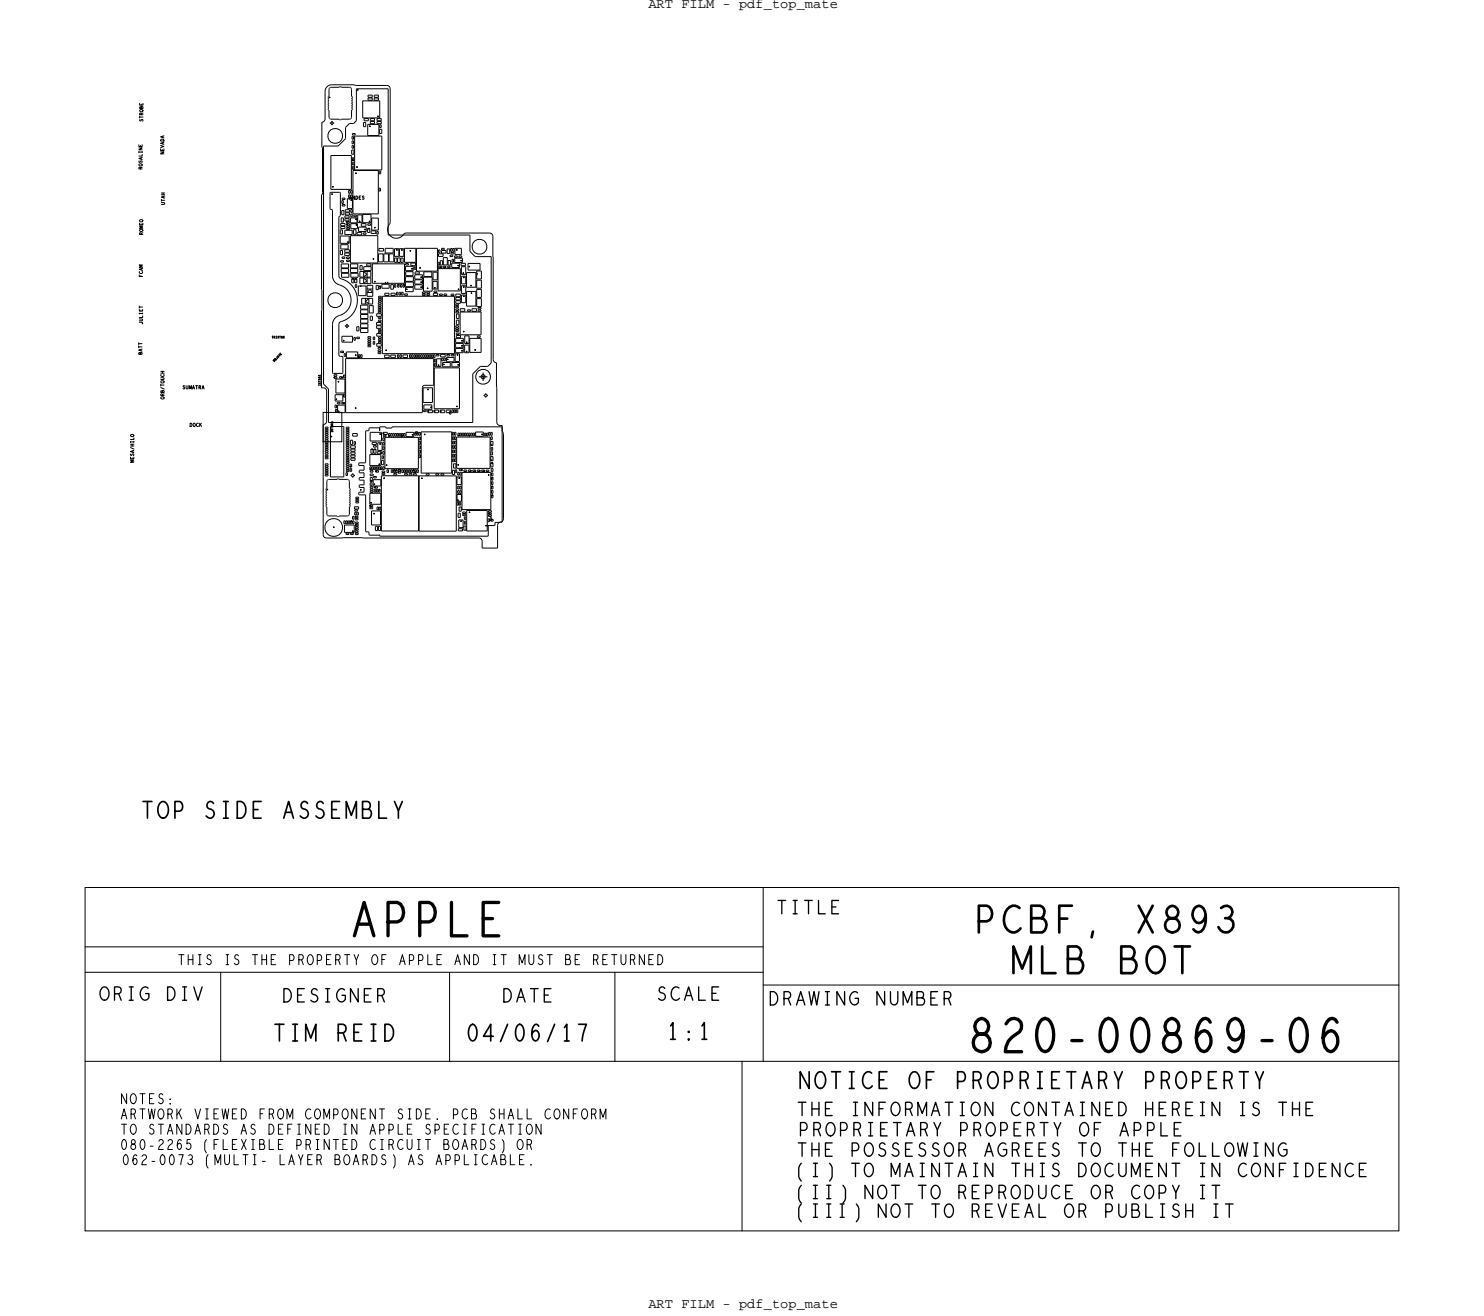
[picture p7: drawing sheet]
<svg xmlns="http://www.w3.org/2000/svg" width="222mm" height="197mm" viewBox="0 0 222 197" stroke-linecap="round" stroke-linejoin="round" font-family="sans-serif">
<defs><g id="words">
<g font-size="2.5">
<text x="50.3" y="155.9">REID</text>
<text x="99.9" y="155.7">1:1</text>
</g>
<g font-size="2.1">
<text x="97.2" y="1.2">ART FILM - pdf_top_mate</text>
<text x="97.2" y="195.9">ART FILM - pdf_top_mate</text>
</g>
<g font-size="2">
<text x="119.4" y="167.1">THE</text>
<text x="172.1" y="167.1">HEREIN</text>
<text x="192.4" y="167.1">THE</text>
<text x="119.4" y="173.2">THE</text>
<text x="147.8" y="173.2">AGREES</text>
<text x="168.1" y="173.2">THE</text>
<text x="119.4" y="179.6">(II)</text>
<text x="119.4" y="182.4">(III)</text>
<text x="145.8" y="182.4">REVEAL</text>
</g>
<g font-size="1.5">
<text x="38" y="144.5">THE</text>
<text x="59.7" y="167.6">SIDE.</text>
<text x="41.9" y="174.5">LAYER</text>
</g>
<text font-size=".5" x="52.3" y="29.9">ANDES</text>
<g font-size=".3">
<text x="41.1" y="54.2" transform="rotate(-45 41.1 54.2)">M O J A V E</text>
<text x="48" y="57.8" transform="rotate(-90 48 57.8)">IKTARA</text>
<text x="49.9" y="64.8" transform="rotate(-90 49.9 64.8)">IKTARA</text>
</g>
</g></defs>
<!-- layer: Board Outline -->
<g fill="none" stroke="#000" stroke-width=".15">
<path d="M48.2 18.3v3.7zM48.7 13.7v4.1zM48.7 17.8l-.1 .4-.4 .1M49.7 12.7h3.4zM49.7 12.7a1 1 0 0 0-1 1M53.1 12.7l.3 .1M53.4 12.8h4.6zM58 12.8l.3 .2 .2 .3M58.5 13.3v20zM48.2 29.2v14.2zM48.2 22l.1 .3M48.3 22.3v6.6z"/>
<path d="M48.3 28.9l-.1 .3M58.5 33.3l-.1 .2a1.34 1.34 0 0 0 .3 2 1.34 1.34 0 0 0 1.9-.5l.3-.1M60.9 34.9h12.4zM73.3 34.9l.4 .2 .1 .3M73.8 35.4v2.9zM73.8 38.3l.1 .3M73.9 38.6v15.2zM48.2 43.4v.2M48.2 58.1h.2zM48.2 46.6v11.5zM48.2 43.6v2.8zM48.2 46.4v.2"/>
<path d="M48.4 58.1l.4 .1 .1 .4M48.9 58.6v4.5zM73.9 53.8l.1 .4 .4 .1M74.4 54.3v3.5zM74.4 57.8v.2M74.4 58v5.2zM48.4 63.6h.1M48.4 63.6v16.5zM48.9 63.1l-.1 .3-.4 .2M74.4 63.2l.2 .4 .3 .1M74.6 78.7v3.4zM74.9 63.7h.3z"/>
<path d="M75.1 78.2h.1zM75.1 78.2l-.4 .1-.1 .4M75.2 63.7v14.5zM48.4 80.1l.2 .3 .3 .2M48.9 80.6h2.3zM51.4 80.5h2.8zM51.4 80.5l-.2 .1M54.2 80.5l.2 .1M54.4 80.6h17.3zM71.7 80.6l.4 .1 .1 .4M72.2 82.1h2.4zM72.2 81.1v1z"/>
</g>
<!-- layer: Components -->
<g fill="none" stroke="#000" stroke-width=".15">
<path d="M49.2 16.4h.1M49.2 16.3v.1zM49.2 16h.1M49.2 15.9v.1zM49.2 15.7h.1M49.2 15.6v.1zM49.2 15.3h.1M49.2 15.2v.1zM49.2 15h.1M49.2 14.9v.1zM49.2 14.6h.1M49.2 14.5v.1z"/>
<path d="M49.2 16.3h.1M49.2 16.1h.1M49.2 15.9h.1M49.2 15.6h.1M49.2 15.4h.1M49.2 15.2h.1M49.2 14.9h.1M49.2 14.7h.1M49.2 14.5h.1M49.2 16.2h.1M49.2 15.5h.1M49.2 14.8h.1"/>
<path d="M49.2 16.5h.1M49.2 15.8h.1M49.2 15.1h.1M49.2 14.4h.1M49.3 16.2h.1M49.3 15.8h.1M49.3 15.5h.1M49.3 15.1h.1M49.3 14.8h.1M49.3 14.4h.1M49.3 16.5h.1M49.3 16.1h.1"/>
<path d="M49.3 15.4h.1M49.3 14.7h.1M49.3 16.5v1.1zM49.3 13.4v1zM49.3 17.6h.1M49.3 13.4h.1M49.3 13.3h.1M49.3 17.6v.1zM49.3 17.7h.1M49.4 17.7h.1M49.4 13.2l-.1 .1zM49.4 13.2h.1"/>
<path d="M49.4 17.8h.1zM49.4 13.1h.1M49.4 13.1h.1zM49.5 17.8h.1M49.5 13.1h.1M49.5 18.4h.2zM49.5 18.4v.1zM49.5 18.5h.2zM49.5 17.8l.1 .1zM49.6 13.1h.1M49.6 17.9h.1M49.6 13.1h1.2z"/>
<path d="M49.6 17.9h1.2zM49.7 18.5v.2zM49.7 18.2h.1zM49.7 18.2v.2zM49.7 18.7h.1zM49.8 18.5v.2zM49.8 18.4h.2zM49.8 18.2v.2zM49.8 18.5h.2zM50 18.4v.1zM50.8 17.9h.1M50.8 13.1h.1"/>
<path d="M50.8 13h.1M50.9 13h.1M50.9 17.9h.1M50.9 18h.1M50.9 18h.1zM50.9 13h.1zM51.1 13h.1M51 18h.1M51.1 18h.1M51.1 17.9h.1M51.1 13.1h.1M51.1 13.1h1.3z"/>
<path d="M51.1 17.9h1.3zM51.8 19.1v1.7zM52.3 18.5h.7zM52.4 18.5l-.6 .6zM52.4 17.9h.1M52.4 13.1h.1M52.4 17.9l.1-.1zM52.5 13.1h.1M52.5 17.8h.1M52.5 13.1h.1zM52.5 17.8h.1zM52.6 13.2h.1"/>
<path d="M52.6 17.8h.1M52.6 13.2l.1 .1zM52.6 17.7v.1zM52.6 17.7h.1M52.7 13.3h.1M52.7 17.7h.1M52.7 13.4h.1M52.7 17.6h.1M52.7 14.4h.1M52.7 14.8h.1M52.7 15.1h.1M52.7 15.5h.1"/>
<path d="M52.7 15.8h.1M52.7 16.2h.1M52.7 13.4v1zM52.7 14.7h.1M52.7 15.4h.1M52.7 16.1h.1M52.7 16.5h.1M52.7 16.5v1.1zM52.8 14.4h.1M52.8 14.8h.1M52.8 15.1h.1M52.8 15.5h.1"/>
<path d="M52.8 15.8h.1M52.8 16.2h.1M52.8 14.5h.1M52.8 15.2h.1M52.8 15.9h.1M52.8 14.7h.1M52.8 15.4h.1M52.8 16.1h.1M52.8 16.5h.1M52.8 14.9h.1M52.8 15.6h.1M52.8 16.3h.1"/>
<path d="M52.8 15h.1M52.8 15.7h.1M52.8 16.4h.1M52.8 14.5v.1zM52.8 14.9v.1zM52.8 15.2v.1zM52.8 15.6v.1zM52.8 15.9v.1zM52.8 16.3v.1zM53 18.5l.4-.4zM53.4 13.3v4.8zM53.4 13.3h4.8z"/>
<path d="M54.3 17.7h2.6zM54.3 15.1v2.6zM54.3 15.1h2.6zM54.5 18.3h.3zM54.5 18.3v.7zM54.5 19h.3zM54.6 18.1h.6zM54.6 17.8v.3zM54.6 17.8h.6zM54.8 18.3v.7zM55.1 18.6v1.7zM55.1 18.6h1.7z"/>
<path d="M55.1 15h.7zM55.1 14.7h.7zM55.1 14.7v.3zM55.1 14.6h.7zM55.1 14.2h.7zM55.1 14.3v.3zM55.2 17.8v.3zM55.5 18.1h.6zM55.5 17.8h.6zM55.5 17.8v.3zM55.5 18.5h.6zM55.5 18.2h.6z"/>
<path d="M55.5 18.2v.3zM55.8 14.7v.3zM55.8 14.2v.4zM56.1 14.6h.6zM56.1 15h.6zM56.1 14.3v.3zM56.1 14.2h.6zM56.1 14.7h.6zM56.1 14.7v.3zM56.1 17.8v.3zM56.1 18.2v.3zM56.5 18.1h.6z"/>
<path d="M56.5 17.8h.6zM56.5 17.8v.3zM56.5 18.5h.6zM56.5 18.2h.6zM56.5 18.2v.3zM56.7 14.2v.4zM56.7 14.7v.3zM56.8 18.6v1.7zM56.9 19.4h.3zM56.9 19.4v.6zM56.9 19.1h.2zM56.9 18.7h.2z"/>
<path d="M56.9 18.7v.4zM56.9 15.1v2.6zM57.1 18.7v.4zM57.1 17.8v.3zM57.1 18.2v.3zM57.2 19.4v.6zM58.2 13.3v21.9zM48.5 21.9h2.2zM48.5 21.9v35.6zM49.4 28.9v2.3zM49.4 31.2l.2 .2M49.6 31.4h.1"/>
<path d="M49.6 28.8h1.3zM49.6 28.8l-.1 .1M49.6 23.3h3.1zM49.6 23.3v5.1zM49.6 28.4h3.1zM49.6 31.4l.2 .2M49.8 31.6v9.7zM50.7 21.9l1.1-1.1zM50.8 32.6v8.7zM50.9 28.8l.1 .1M51 35.4h1.3zM51 36.5h1.3z"/>
<path d="M51 35.4v1.1zM51 34.4h.3zM51 34.4v.7zM51 35.1h.3zM51 37.5v.6zM51 37.5h.3zM51 38.1h.3zM51 32.3l-.2 .3M51 28.9v3.4zM51 39.3h.5zM51 39h.5zM51 39v.3z"/>
<path d="M51 33.8h.7zM51 33.5h.7zM51 33.5v.3zM51.1 34.2h.6zM51.1 33.9h.6zM51.1 33.9v.3zM51.1 36.7h1.1zM51.1 36.7v.6zM51.1 37.3h1.1zM51.1 32.6v.7zM51.1 32.6h.3zM51.1 33.3h.3z"/>
<path d="M51.1 39.5v.6zM51.1 39.5h1.1zM51.2 31.5v.7zM51.2 31.5h.3zM51.2 32.2h.3zM51.2 30.5h.2zM51.2 30.1h.2zM51.2 30.1v.4zM51.2 38.7h.5zM51.3 38.5v.2zM51.3 38.5h.4zM51.3 30.9h.4z"/>
<path d="M51.3 30.6v.3zM51.3 30.6h.4zM51.3 29.9h.4zM51.3 29.7v.2zM51.3 29.7h.4zM51.3 34.4v.7zM51.3 37.5v.6zM51.4 30.1v.4zM51.4 32.6v.7zM51.5 39v.3zM51.5 31.5v.7zM51.7 38.3h.6z"/>
<path d="M51.7 37.9h.6zM51.7 37.9v.4zM51.7 37.8h.6zM51.7 37.4h.6zM51.7 37.4v.4zM51.7 34.5h1.1zM51.7 34.5v.6zM51.7 35.1h1.1zM51.7 38.5v.2zM51.7 33.1h.6zM51.7 32.8h.6zM51.7 32.8v.3z"/>
<path d="M51.7 32.7h.6zM51.7 32.3h.6zM51.7 32.3v.4zM51.7 33.9v.3zM51.7 30.6v.3zM51.7 29.7v.2zM51.7 33.5v.3zM51.7 31.8h.7zM51.7 31.4h.7zM51.7 31.4v.4zM51.7 32.2h.7zM51.7 31.9h.7z"/>
<path d="M51.7 31.9v.3zM51.9 33.4h.4zM51.9 33.2v.2zM51.9 33.2h.4zM51.9 39.2h.4zM51.9 39v.2zM51.9 39h.4zM51.9 38.7h.4zM51.9 38.5h.4zM51.9 38.5v.2zM51.9 34.1h.5zM51.9 34.4h.5z"/>
<path d="M52 33.9v.2zM52 33.9h.4zM52 34.2v.2zM52 34.2h.4zM52 33.7h.4zM52 33.5v.2zM52 33.5h.4zM52 31.2h.8zM52 29.8v1.4zM52 29.8h.8zM52.2 36.7v.6zM52.2 39.5v.6z"/>
<path d="M52.2 28.9h.3zM52.2 28.5h.3zM52.2 28.5v.4zM52.2 29.2h.3zM52.2 29.2v.4zM52.3 32.8v.3zM52.3 32.3v.4zM52.3 35.4v1.1zM52.3 33.2v.2zM52.3 37.9v.4zM52.3 39v.2zM52.3 38.5v.2z"/>
<path d="M52.3 37.4v.4zM52.4 33.9v.2zM52.4 34.2v.2zM52.4 31.9v.3zM52.4 33.5v.2zM52.4 31.4v.4zM52.5 28.5v.4zM52.5 29.2v.4zM52.5 32.6h1zM52.5 33.4h1zM52.5 32.6v.8zM52.5 39.5v.6z"/>
<path d="M52.5 39.5h1.1zM52.5 39.4h4.1zM52.5 35.3v4.1zM52.5 35.3h4.1zM52.6 32.5h.2zM52.6 31.8h.2zM52.6 32.1h.2zM52.6 32.1v.4zM52.6 31.4h.2zM52.6 31.4v.4zM52.6 33.5h1zM52.6 34.3h1z"/>
<path d="M52.6 33.5v.8zM52.6 29h.2zM52.6 28.5h.2zM52.6 28.5v.5zM52.6 29.2h.2zM52.6 29.2v.4zM52.7 23.3v5.1zM52.7 22.5h.3zM52.7 22.5v.6zM52.7 23.1h.3zM52.7 20.8h.3zM52.7 22.2h.3z"/>
<path d="M52.7 21.5h.3zM52.7 20.4h.3zM52.7 20.4v.4zM52.7 21.8h.3zM52.7 21.8v.4zM52.7 21.1h.3zM52.7 21.1v.4zM52.8 34.5v.6zM52.8 32.1v.4zM52.8 31.4v.4zM52.8 28.5v.5zM52.8 29.2v.4z"/>
<path d="M52.8 24.1h.2zM52.8 24.7h.2zM52.8 23.6h.2zM52.8 23.6v.5zM52.8 24.3h.2zM52.8 24.3v.4zM52.8 25.4h.2zM52.8 25h.2zM52.8 25v.4zM52.8 20.2h.4zM52.8 20v.2zM52.8 20h.4z"/>
<path d="M52.8 29.8v1.4zM52.9 25.5h3.8zM52.9 32h3.8zM52.9 25.5v6.5zM53 35.1h.3zM53 34.4h.3zM53 34.4v.7zM53 20.4v.5zM53 21.8v.4zM53 21.1v.4zM53 32.4h.4zM53 32.2v.2z"/>
<path d="M53 32.2h.4zM53 23.6v.5zM53 24.3v.4zM53 25v.4zM53 22.5v.6zM53.1 20.4v5.1zM53.1 25.5h4.1zM53.1 20.4h4.1zM53.2 20v.2zM53.3 34.4v.7zM53.4 32.2v.2zM53.5 32.6v.8z"/>
<path d="M53.5 35.2h.7zM53.5 34.8h.7zM53.5 34.8v.4zM53.6 33.5v.8zM53.6 32.2h.6zM53.6 33.3h.6zM53.6 32.2v1.1zM53.6 39.5v.6zM53.7 34h1.2zM53.7 34.7h1.2zM53.7 34v.7zM53.9 39.8h.4z"/>
<path d="M53.9 39.8v.6zM54.1 33.9h.7zM54.1 33.5h.7zM54.1 33.5v.4zM54.2 34.8v.4zM54.2 32.2v1.1zM54.3 39.8v.6zM54.3 33.4h1.3zM54.3 32.1v1.3zM54.3 32.1h1.3zM54.4 35.1h.4zM54.4 34.9v.2z"/>
<path d="M54.4 34.9h.4zM54.5 39.9v.6zM54.5 39.9h1.1zM54.8 33.5v.4zM54.8 34.9v.2zM54.9 34v.7zM54.9 39.8h.7zM55 39.5h.6zM55 39.5v.3zM55.1 34.2v.6zM55.1 34.2h.3zM55.1 34.8h.3z"/>
<path d="M55.1 20.3h1.7zM55.1 33.8h.4zM55.1 33.5v.3zM55.1 33.5h.4zM55.4 34.2v.6zM55.5 33.5v.3zM55.6 39.5v.3zM55.6 32.1v1.3zM55.6 35h.7zM55.6 34.6h.7zM55.6 34.6v.4zM55.6 39.9v.6z"/>
<path d="M55.7 34.5h1zM55.7 32.7h1zM55.7 32.7v1.8zM55.8 39.5h4.8zM55.8 39.5v2.9zM56.3 34.6v.4zM56.5 35.1h.2zM56.5 34.7h.2zM56.5 34.7v.4zM56.6 35.3v4.1zM56.7 34.7v.4zM56.7 25.5v6.5z"/>
<path d="M56.7 32.7v1.8zM56.7 39.2h.7zM56.7 38v1.2zM56.7 38h.7zM56.8 37.6h.7zM56.8 37.2h.7zM56.8 37.2v.4zM56.8 28.6h.2zM56.8 28.2h.2zM56.8 28.2v.4zM56.8 26h.2zM56.8 25.6h.2z"/>
<path d="M56.8 25.6v.4zM56.9 20h.3zM57 28.2v.4zM57 25.6v.5zM57.2 20.4v5.1zM57.4 38v1.2zM57.5 37.2v.4zM57.5 39.2h.7zM57.5 38v1.2zM57.5 38h.7zM57.7 37.2h1.2zM57.7 37.2v.7z"/>
<path d="M57.7 37.9h1.2zM58.2 35.2h12.2zM58.2 38v1.2zM58.3 39.2h.7zM58.3 38v1.2zM58.3 38h.7zM58.9 37.2v.7zM59 38v1.2zM59.1 37.3h.7zM59.1 38.4h.7zM59.1 37.3v1.1zM59.1 38.7h.4z"/>
<path d="M59.1 38.7v.6zM59.1 39.3h.4zM59.5 38.7v.6zM59.6 39.3h.4zM59.6 38.6h.4zM59.6 38.6v.7zM59.8 37.3v1.1zM59.9 37.3h.6zM59.9 38.4h.6zM59.9 37.3v1.1zM60 38.6v.7zM60.1 38.7h.3z"/>
<path d="M60.1 38.7v.6zM60.1 39.3h.3zM60.4 38.7v.6zM60.5 37.3v1.1zM60.6 39.3h1.7zM60.6 37.2h1.7zM60.6 37.2v2.1zM60.6 39.5v2.9zM60.8 39.9h1.1zM60.8 39.9v.6zM60.8 39.7h.4zM60.8 39.5v.2z"/>
<path d="M60.8 39.5h.4zM61.2 39.5v.2zM61.6 39.8h.7zM61.6 39.4h.7zM61.6 39.4v.4zM61.9 39.9v.6zM62.1 40h.2zM62.1 40v.4zM62.3 39.4v.4zM62.3 40v.4zM62.3 37.2v2.1zM62.4 37.2v3.4z"/>
<path d="M62.4 37.2h3.1zM65.5 37.2v3.4zM65.6 39.7h.3zM65.6 39.3h.3zM65.6 39.3v.4zM65.7 38.4h.7zM65.7 38h.7zM65.7 38v.4zM65.7 39.9h.4zM65.7 39.9v.2zM65.7 37.9h.2zM65.7 37.4h.2z"/>
<path d="M65.7 37.4v.5zM65.9 39.3v.4zM65.9 37.4v.5zM66 39.1h.3zM66 39.1v.6zM66 39.7h.3zM66.1 39.9v.2zM66.1 37.9h.7zM66.1 37.5h.7zM66.1 37.5v.4zM66.1 37.4h.5zM66.1 37.2h.5z"/>
<path d="M66.1 37.2v.2zM66.3 39.1v.6zM66.4 39.9h.4zM66.4 39.9v.2zM66.4 38v.4zM66.4 38.6h.6zM66.4 39.7h.6zM66.4 38.6v1.1zM66.6 37.2v.2zM66.8 39.9v.2zM66.8 37.5v.4zM67 38h.4z"/>
<path d="M67 37.3v.7zM67 37.3h.4zM67 38.6v1.1zM67 39.9v.2zM67 39.9h.5zM67.1 39.7h.4zM67.1 39h.4zM67.1 39v.7zM67.4 37.3v.7zM67.4 38.4h.4zM67.4 38.2v.2zM67.4 38.2h.4z"/>
<path d="M67.5 39.9v.2zM67.5 37.6h.2zM67.5 37.2h.2zM67.5 37.2v.4zM67.5 39v.7zM67.6 38h.4zM67.6 37.8v.2zM67.6 37.8h.4zM67.7 39.4h1.1zM67.7 39.4v.7zM67.7 39.3h.2zM67.7 38.8h.2z"/>
<path d="M67.7 38.8v.5zM67.7 37.2v.4zM67.8 37.6h.3zM67.8 37.2h.3zM67.8 37.2v.4zM67.8 38.2v.2zM67.9 38.8v.5zM68 37.8v.2zM68.1 37.2v.4zM68.1 38.6h.4zM68.1 38.3v.3zM68.1 38.3h.4z"/>
<path d="M68.1 38.7h1.2zM68.1 39.3h1.2zM68.1 38.7v.6zM68.2 37.2v.9zM68.2 38.1h.9zM68.2 37.2h.9zM68.5 38.3v.3zM68.8 38.6h.4zM68.8 38.3v.3zM68.8 38.3h.4zM68.8 39.4v.7zM69.1 39.4h.6z"/>
<path d="M69.1 39.4v.4zM69.1 39.8h.6zM69.1 37.2v.9zM69.1 40h.7zM69.1 40v1.1zM69.2 38.3v.3zM69.3 38.7v.6zM69.7 39.4v.4zM69.8 40v1.1zM70.1 39.5v1zM70.1 39.5h1.8zM70.4 37.7l.8 .7z"/>
<path d="M70.4 35.2v2.5zM71.2 38.4h2.4zM71.9 39.5v1zM73.6 38.4v16zM48.5 57.5l.7 .8zM49.2 58.3v5zM49.8 48.6v7.2zM49.8 55.8l.1 .1M49.8 41.3a1.61 1.61 0 0 0 1.5 1.5 2.43 2.43 0 0 1 1.3 2.6 2.43 2.43 0 0 1-2.1 2 1.43 1.43 0 0 0-.7 1.2M49.9 55.9h1.3zM50.1 56.7h.4zM50.1 56.4h.4z"/>
<path d="M50.1 56.5v.2zM50.1 56.5h.4zM50.1 56.1v.3zM50.1 56.1h.4zM50.2 59.1h1.2zM50.2 59.1v1zM50.3 56.8h1.4zM50.3 58.9h1.4zM50.3 56.8v2.1zM50.5 56.5v.2zM50.5 56.1v.3zM50.8 48.6v4.6z"/>
<path d="M50.8 53.2l.2 .2M50.8 41.3l.2 .4a3.4 3.4 0 0 1 2.5 3.3 3.4 3.4 0 0 1-2.6 3.3l-.1 .3M50.9 56.6h.4zM50.9 56.4h.4zM50.9 56.4v.2zM51 53.4h.2zM51 52.8h.5zM51 52.6h.5zM51 52.6v.2zM51.1 40.2v.6zM51.1 40.8h1.1zM51.1 40.1h1.1z"/>
<path d="M51.1 40.2h1.1zM51.2 40.9v.6zM51.2 41.5h1.1zM51.2 40.9h1.1zM51.2 50.4h1.6zM51.2 51.3h1.6zM51.2 50.4v.9zM51.2 53.4l.2 .1M51.3 56.4v.2zM51.4 59.1v1zM51.4 55.8l-.2 .1M51.4 53.5v2.3z"/>
<path d="M51.5 52.6v.2zM51.5 56.6h.2zM51.5 59.5h.2zM51.5 56.2h.2zM51.5 56.2v.4zM51.5 59.1h.2zM51.5 59.1v.4zM51.6 53.4h.2zM51.6 53h.2zM51.6 53v.4zM51.7 56.8v2.1zM51.7 56.2v.4z"/>
<path d="M51.7 59.1v.4zM51.7 48.8h.2zM51.7 48.8v.1zM51.7 48.9h.2zM51.8 53.8v8zM51.8 53v.4zM51.8 53.7h13.1zM51.8 53.7v.1M51.9 53.6h1.7zM51.9 52.7h1.7zM51.9 52.7v.9zM51.9 48.6v.2z"/>
<path d="M51.9 48.9v.2zM51.9 48.6h.2zM51.9 49.1h.2zM52.1 48.9v.2zM52.1 48.8h.1zM52.1 48.6v.2zM52.1 48.9h.1zM52.2 40.2v.6zM52.2 48.8v.1zM52.3 40.9v.6zM52.5 40.8h1.1zM52.5 40.2v.6z"/>
<path d="M52.5 40.1h1.1zM52.5 40.2h1.1zM52.6 41.5h1.1zM52.6 40.9v.6zM52.6 40.9h1.1zM52.7 41.7v.7zM52.7 41.7h.3zM52.7 42.4h.3zM52.8 50.4v.9zM53 51h.2zM53 50.5h.2zM53 50.5v.5z"/>
<path d="M53 41.7v.7zM53.1 41.7v.7zM53.1 41.7h.4zM53.1 42.4h.4zM53.2 43.1h.3zM53.2 42.6h.3zM53.2 42.6v.5zM53.2 50.5v.5zM53.4 50.7h.5zM53.4 50.5h.5zM53.4 50.5v.2zM53.5 48.9h.3z"/>
<path d="M53.5 48.9v.7zM53.5 49.6h.3zM53.5 42.6v.5zM53.5 41.7v.7zM53.6 52.7v.9zM53.6 40.2v.6zM53.7 40.9v.6zM53.7 42.8h1.1zM53.7 42.8v1.5zM53.7 44.3h1.1zM53.7 53.6h.2zM53.7 53.1h.2z"/>
<path d="M53.7 53.1v.5zM53.8 48.9v.7zM53.9 50.5v.2zM53.9 53.1v.5zM53.9 41.6v.9zM53.9 42.5h1.7zM53.9 40.7v.8zM53.9 41.5h1.7zM53.9 41.6h1.7zM53.9 40.7h1.7zM53.9 40.4h.4zM54 53.6h.2z"/>
<path d="M54 53.1h.2zM54 53.1v.5zM54 49.2v.6zM54 49.8h1.1zM54 48.5v.6zM54 49.1h1.1zM54 47.8v.6zM54 48.4h1.1zM54 47.1v.6zM54 47.7h1.1zM54 46.4v.6zM54 47h1.1z"/>
<path d="M54 45.7v.6zM54 46.3h1.1zM54 49.2h1.1zM54 48.5h1.1zM54 47.8h1.1zM54 47.1h1.1zM54 46.4h1.1zM54 45.7h1.1zM54.2 45.5h1.6zM54.2 44.7v.8zM54.2 44.7h1.6zM54.2 53.1v.5z"/>
<path d="M54.5 41.7l.4 .3zM54.5 41.7v.7zM54.5 40.7l.4 .3zM54.5 40.7v.8zM54.5 42.4l.5-.3zM54.5 41.5l.5-.4zM54.5 40.5h1.1zM54.7 44.7v.9zM54.8 45.1l.5-.4zM54.8 45.2h.1M54.8 42.8v1.5zM54.8 45.2l.5 .3z"/>
<path d="M54.9 42h.1M54.9 41h.1M55 43.3h.9zM55 44.4h.9zM55 42.7v1.7zM55 42.7h.9zM55 41.6v.9zM55 40.6v.9zM55 43.8h.8zM55.1 51h.4zM55.1 50.6h.4zM55.1 51.9h.4z"/>
<path d="M55.1 51.6h.4zM55.1 51.3h.4zM55.1 50.8h.4zM55.1 50.8v.2zM55.1 50.4h.4zM55.1 50.4v.2zM55.1 51.7h.4zM55.1 51.7v.2zM55.1 51.4h.4zM55.1 51.4v.2zM55.1 51.1h.4zM55.1 51.1v.2z"/>
<path d="M55.1 49.2v.6zM55.1 48.5v.6zM55.1 47.8v.6zM55.1 47.1v.6zM55.1 46.4v.6zM55.1 45.7v.6zM55.3 44.7v.8zM55.3 45.8h.6zM55.3 46.9h.6zM55.3 45.8v1.1zM55.4 43.4l-.4 .4zM55.4 43.3l.4 .5z"/>
<path d="M55.4 43.4h.1M55.5 47.4h.3zM55.5 47.4v.6zM55.5 48h.3zM55.5 50.8v.2zM55.5 50.4v.3zM55.5 51.7v.2zM55.5 51.4v.2zM55.5 51.1v.2zM55.6 41.6v.9zM55.6 40.7v.8zM55.8 42.4h4.8z"/>
<path d="M55.8 47.4v.6zM55.8 44.7v.8zM55.9 42.7v1.7zM55.9 51.6h.2zM55.9 50.9h.2zM55.9 51.2h.2zM55.9 51.2v.4zM55.9 50.5h.2zM55.9 50.5v.4zM55.9 45.8v1.1zM56.1 51.2v.4zM56.1 50.5v.4z"/>
<path d="M56.4 42.8h.3zM56.4 42.8v.6zM56.4 43.4h.3zM56.4 49.2h.7zM56.4 48.8h.7zM56.4 48.8v.4zM56.4 48.7h.7zM56.4 48.3h.7zM56.4 48.3v.4zM56.4 51.9h.7zM56.4 51.5h.7zM56.4 51.5v.4z"/>
<path d="M56.4 47.4h.7zM56.4 50.4h.7zM56.4 47h.7zM56.4 47v.4zM56.4 50h.7zM56.4 50v.4zM56.6 53h.5zM56.6 52.6h.5zM56.6 52.3h.5zM56.6 52.8v.2zM56.6 52.8h.5zM56.6 52.4v.2z"/>
<path d="M56.6 52.4h.5zM56.6 52.1v.2zM56.6 52.1h.5zM56.7 45.6h.4zM56.7 47.7h.4zM56.7 46.9h.4zM56.7 46.2h.4zM56.7 46.5h.4zM56.7 45.9h.4zM56.7 48.2h.4zM56.7 45.4v.2zM56.7 45.4h.4z"/>
<path d="M56.7 47.5h.4zM56.7 47.5v.2zM56.7 46.7h.4zM56.7 46.7v.2zM56.7 46h.4zM56.7 46v.2zM56.7 46.3h.4zM56.7 46.3v.2zM56.7 45.7h.4zM56.7 45.7v.2zM56.7 48h.4zM56.7 48v.2z"/>
<path d="M56.7 42.8v.6zM56.7 49.5h.4zM56.7 49.9h.4zM56.7 49.3h.4zM56.7 49.3v.2zM56.7 49.6h.4zM56.7 49.6v.3zM56.7 51h.4zM56.7 50.7h.4zM56.7 50.8h.4zM56.7 50.8v.2zM56.7 50.5h.4z"/>
<path d="M56.7 50.5v.2zM56.7 51.4h.4zM56.7 51.1h.4zM56.7 51.1v.3zM56.7 45.3h.4zM56.7 45h.4zM56.7 45v.3zM56.7 44.6h.4zM56.7 44.4v.2zM56.7 44.4h.4zM56.7 44.9h.4zM56.7 44.7v.2z"/>
<path d="M56.7 44.7h.4zM56.8 43.3h.2zM56.8 42.9h.2zM56.8 42.9v.4zM57 42.9v.4zM57.1 52.8v.2zM57.1 52.4v.3zM57.1 52.1v.2zM57.1 45.4v.2zM57.1 47.5v.2zM57.1 46.7v.2zM57.1 46v.2z"/>
<path d="M57.1 46.3v.2zM57.1 45.7v.2zM57.1 48v.2zM57.1 48.8v.4zM57.1 48.3v.4zM57.1 49.3v.2zM57.1 49.6v.3zM57.1 50.8v.2zM57.1 50.5v.2zM57.1 51.1v.3zM57.1 45v.3zM57.1 44.4v.2z"/>
<path d="M57.1 44.7v.2zM57.1 51.5v.4zM57.1 47v.4zM57.1 50v.4zM57.2 42.6v.6zM57.2 43.2h1.1zM57.2 42.6h1.1zM57.3 44.4v8.6zM57.3 53h10.8zM57.3 44.4h10.8zM57.6 53.6h.7zM57.6 53.2h.7z"/>
<path d="M57.6 53.2v.4zM57.7 44.3h.6zM57.7 43.9h.6zM57.7 43.9v.4zM57.8 42.3h.1M57.7 42.4h.1M57.7 42.3v.1zM57.8 42.3v.1zM58 42.4h.1M58 42.4l.1-.1zM58.1 42.2l-.1 .2zM58.1 42.3h.1"/>
<path d="M58.3 43.9v.4zM58.3 42.6v.6zM58.3 53.2v.4zM58.5 53.6h.7zM58.5 53.2h.7zM58.5 53.2v.4zM58.6 43.3h.3zM58.6 42.6v.7zM58.6 42.6h.3zM58.6 44.3h.6zM58.6 43.9h.6zM58.6 43.9v.4z"/>
<path d="M58.9 42.6v.7zM59.1 43h.2zM59.1 42.6h.2zM59.1 42.6v.4zM59.2 43.9v.4zM59.2 53.2v.4zM59.3 42.6v.4zM59.4 44.2h.2zM59.4 43.8h.2zM59.4 43.8v.4zM59.5 53.6h.3zM59.5 53.1h.3z"/>
<path d="M59.5 53.1v.5zM59.6 43h.2zM59.6 42.6h.2zM59.6 42.6v.4zM59.6 43.8v.4zM59.8 53.1v.5zM59.8 42.6v.4zM59.8 44.2h.2zM59.8 43.8h.2zM59.8 43.8v.4zM59.9 53.6h.2zM59.9 53.1h.2z"/>
<path d="M59.9 53.1v.5zM60 43h.2zM60 42.6h.2zM60 42.6v.4zM60 43.8v.4zM60.1 53.1v.5zM60.2 44.2h.2zM60.2 43.8h.2zM60.2 43.8v.4zM60.2 42.6v.4zM60.4 53.6h.7zM60.4 53.2h.7z"/>
<path d="M60.4 53.2v.4zM60.4 43h.2zM60.4 42.6h.2zM60.4 42.6v.4zM60.4 43.8v.4zM60.6 40.9h.1M60.6 41h.1zM60.6 40.9h.1zM60.6 42.6v.4zM60.6 44.2h.4zM60.6 44v.2zM60.6 44h.4z"/>
<path d="M60.7 41h.1M60.7 42.2h1.2zM60.7 41.4h1.2zM60.7 42.2v.7zM60.7 42.9h1.2zM60.7 41.4v.7zM60.7 42.1h1.2zM60.8 43h1.1zM60.8 43v.7zM60.8 43.7h1.1zM60.8 40.5h1.1zM60.8 40.7v.6z"/>
<path d="M60.8 41.3h1.1zM60.8 40.7h1.1zM61 44v.2zM61.1 53.2v.4zM61.4 53.6h.2zM61.4 53.1h.2zM61.4 53.1v.5zM61.6 53.1v.5zM61.7 53.6h.2zM61.7 53.1h.2zM61.7 53.1v.5zM61.9 40.7v.6z"/>
<path d="M61.9 53.1v.5zM61.9 43v.7zM61.9 42.2v.7zM61.9 41.4v.7zM62 53.6h.3zM62 53.1h.3zM62 53.1v.5zM62.1 40.4h.2zM62.1 41.2h1.2zM62.1 41.9h1.2zM62.1 42.7h1.2zM62.1 41.8h1.2z"/>
<path d="M62.1 41.2v.6zM62.1 42.6h1.2zM62.1 41.9v.7zM62.1 43.3h1.2zM62.1 42.7v.6zM62.2 41.1h.6zM62.2 40.7h.6zM62.2 40.7v.4zM62.3 53.1v.5zM62.4 53.6h.2zM62.4 53.1h.2zM62.4 53.1v.5z"/>
<path d="M62.4 40.6h3.1zM62.6 53.1v.5zM62.7 53.6h.2zM62.7 53.1h.2zM62.7 53.1v.5zM62.8 40.7v.4zM62.9 53.1v.5zM63 53.6h.2zM63 53.1h.2zM63 53.1v.5zM63.2 53.1v.5zM63.3 58.1v3.7z"/>
<path d="M63.3 44h.4zM63.3 44.3h.4zM63.3 43.7h.4zM63.3 43.7v.3zM63.3 44.1v.2zM63.3 44.1h.4zM63.3 41.2v.6zM63.3 41.9v.7zM63.3 42.7v.6zM63.4 53.6h.2zM63.4 53.1h.2zM63.4 53.1v.5z"/>
<path d="M63.4 58.1h1.4zM63.4 58.1v2.2zM63.5 41.5h1.3zM63.5 41.5v2.1zM63.5 43.6h1.3zM63.5 40.7h1.2zM63.5 41.4h1.2zM63.5 40.7v.7zM63.6 53.1v.5zM63.6 57.7h1.3zM63.6 57.7l-.2 .1-.1 .3M63.7 53.6h.2z"/>
<path d="M63.7 53.1h.2zM63.7 53.1v.5zM63.7 43.7v.3zM63.7 44.1v.2zM63.9 53.1v.5zM64 44h.4zM64 44.3h.4zM64 43.7h.4zM64 43.7v.3zM64 44.1h.4zM64 44.1v.2zM64 53.6h.2z"/>
<path d="M64 53.1h.2zM64 53.1v.5zM64.2 53.1v.5zM64.3 53.6h.2zM64.3 53.1h.2zM64.3 53.1v.5zM64.4 43.7v.3zM64.4 44.1v.2zM64.5 53.1v.5zM64.6 53.6h.3zM64.6 53.1h.3zM64.6 53.1v.5z"/>
<path d="M64.7 40.7v.7zM64.8 41.5v2.1zM64.8 58.1v2.2zM64.9 53.1v.5zM64.9 42.2h.6zM64.9 43.3h.6zM64.9 42.2v1.1zM64.9 40.8h.6zM64.9 41.9h.6zM64.9 40.8v1.1zM64.9 44.3h.7zM64.9 43.9h.7z"/>
<path d="M64.9 43.9v.4zM64.9 53.7l.1 .1M65 53.6h.2zM65 53.1h.2zM65 53.1v.5zM65 53.8v3.9zM65 57.7h-.1M65 43.8h.5zM65 43.6h.5zM65 43.6v.2zM65.1 55.1v6.1zM65.1 55.1h3.7z"/>
<path d="M65.1 54.9h.2zM65.1 54.5h.2zM65.1 54.5v.4zM65.1 54.2h.2zM65.1 53.8h.2zM65.1 53.8v.4zM65.2 53.1v.5zM65.3 54.5v.4zM65.3 53.8v.4zM65.4 53.3h.4zM65.4 53.1h.4zM65.4 53.1v.2z"/>
<path d="M65.4 53.7h.7zM65.4 54.9h.7zM65.4 53.7v1.2zM65.5 43.6v.2zM65.5 42.2v1.1zM65.5 40.8v1.1zM65.6 43.9v.4zM65.6 40.2h3.4zM65.6 43.6h3.4zM65.6 40.2v3.4zM65.7 40.1h.4zM65.8 53.1v.2z"/>
<path d="M65.9 44.3h.4zM65.9 44h.4zM65.9 44v.3zM66 53.5h.7zM66 53.1h.7zM66 53.1v.4zM66.1 53.7v1.2zM66.2 54h.2zM66.2 53.6h.2zM66.2 53.6v.4zM66.3 44v.3zM66.3 54.3h1.2z"/>
<path d="M66.3 54.3v.7zM66.3 54.9h1.2zM66.4 40.1h.4zM66.4 53.6v.5zM66.5 54h.2zM66.5 53.6h.2zM66.5 53.6v.4zM66.5 44.3h.4zM66.5 44v.3zM66.5 44h.4zM66.7 53.1v.4zM66.7 53.6v.5z"/>
<path d="M66.9 53.5h1.1zM66.9 53.5v.7zM66.9 54.2h1.1zM66.9 44v.3zM66.9 53.3h.5zM66.9 53.1v.2zM66.9 53.1h.5zM67 40.1h.5zM67.4 53.1v.2zM67.5 54.3v.6zM67.6 44.3h.4zM67.6 44.1h.4z"/>
<path d="M67.6 44.1v.2zM67.6 53.3h.4zM67.6 53.1v.2zM67.6 53.1h.4zM67.7 40.1h1.1zM67.7 54.3h1.1zM67.7 55h1.1zM67.7 54.3v.7zM68 44.1v.2zM68 53.1v.2zM68 53.5v.7zM68.1 44.4v8.6z"/>
<path d="M68.2 53h.6zM68.2 54.1h.6zM68.2 53v1.1zM68.3 52.2h1.1zM68.3 52.8h1.1zM68.3 52.2v.6zM68.3 51.4h1.1zM68.3 52.1h1.1zM68.3 51.4v.7zM68.3 50.7h1.1zM68.3 51.3h1.1zM68.3 50.7v.6z"/>
<path d="M68.3 45.8h.4zM68.3 46.1h.4zM68.3 45.6v.2zM68.3 45.6h.4zM68.3 45.9v.2zM68.3 45.9h.4zM68.3 49h.4zM68.3 48.8v.2zM68.3 48.8h.4zM68.3 49.4h.4zM68.3 49.7h.4zM68.3 49.1v.3z"/>
<path d="M68.3 49.1h.4zM68.3 49.5v.2zM68.3 49.5h.4zM68.3 46.5h.4zM68.3 46.3v.2zM68.3 46.3h.4zM68.3 45.4h.7zM68.3 44.9h.7zM68.3 44.4h.7zM68.3 45h.7zM68.3 45v.4zM68.3 44.6h.7z"/>
<path d="M68.3 44.6v.3zM68.3 44.1h.7zM68.3 44.1v.3zM68.3 46.9h.4zM68.3 46.7v.2zM68.3 46.7h.4zM68.4 50.1h.4zM68.4 49.9h.4zM68.4 49.9v.2zM68.4 50.6h.6zM68.4 50.3h.6zM68.4 50.3v.3z"/>
<path d="M68.4 48.6h.4zM68.4 48h.4zM68.4 48v.6zM68.4 47h.4zM68.4 47v.7zM68.4 47.7h.4zM68.7 45.6v.2zM68.7 45.9v.2zM68.7 48.8v.2zM68.7 49.1v.3zM68.7 49.5v.2zM68.7 46.3v.2z"/>
<path d="M68.7 46.7v.2zM68.8 48v.6zM68.8 47v.7zM68.8 49.9v.2zM68.8 55.1v6.1zM68.8 53v1.1zM68.8 54.3v.7zM68.9 46.7v3.5zM68.9 50.2h3.2zM68.9 46.7h3.2zM68.9 46.6h.7zM68.9 46.2h.7z"/>
<path d="M68.9 46.2v.4zM69 40.2v3.4zM69 45v.4zM69 44.6v.3zM69 44.1v.4zM69 50.3v.3zM69.1 41.1h.7zM69.1 44.2h.7zM69.1 41.4h.7zM69.1 42.8h.7zM69.1 45.3h.7zM69.1 44.2v1.1z"/>
<path d="M69.1 42.5h.7zM69.1 41.4v1.1zM69.1 44h.7zM69.1 42.8v1.2zM69.4 52.2v.6zM69.4 51.4v.7zM69.4 50.7v.6zM69.6 51.7h.7zM69.6 52.8h.7zM69.6 51.7v1.1zM69.6 50.3h.7zM69.6 51.5h.7z"/>
<path d="M69.6 50.3v1.2zM69.6 46.2v.4zM69.8 44.2v1.1zM69.8 41.4v1.1zM69.8 42.8v1.2zM69.9 45.9h1.4zM69.9 43h1.4zM69.9 43.7h1.4zM69.9 43.7v2.2zM69.9 40.8h1.4zM69.9 40.8v2.2zM70.1 46.6h.4z"/>
<path d="M70.1 46.4v.2zM70.1 46.4h.4zM70.1 40.5h1.8zM70.3 51.7v1.1zM70.3 50.3v1.2zM70.4 52.8h1.7zM70.4 50.7h1.7zM70.4 50.7v2.1zM70.5 46.4v.2zM70.7 46.6h.7zM70.7 46.2h.7zM70.7 46.2v.4z"/>
<path d="M70.8 56v7.3zM71.3 43.7v2.2zM71.3 40.8v2.2zM71.4 46.2v.4zM71.4 44.6h.7zM71.4 43.4v1.2zM71.4 43.2h.7zM71.4 42v1.2zM71.4 45.9h.7zM71.4 44.7v1.2zM71.4 41.8h.7zM71.4 40.6v1.2z"/>
<path d="M71.4 43.4h.7zM71.4 42h.7zM71.4 44.7h.7zM71.4 40.6h.7zM71.5 41.1h.1M71.5 41.1l.1-.1zM71.5 50.5h.4zM71.5 50.3h.4zM71.5 50.3v.2zM71.6 41l-.1 .1zM71.6 41h.1M71.6 46.3h.5z"/>
<path d="M71.6 46.6h.5zM71.6 46.1h.5zM71.6 46.1v.2zM71.6 46.4h.5zM71.6 46.4v.2zM71.9 50.3v.2zM72 54.9h1.1zM72 54.9l-1.2 1.1zM72.1 46.1v.2zM72.1 46.4v.2zM72.1 46.7v3.5zM72.1 50.7v2.1z"/>
<path d="M72.1 43.4v1.2zM72.1 42v1.2zM72.1 44.7v1.2zM72.1 40.6v1.2zM72.5 59.2h.2zM72.5 59.2v.1zM72.5 59.3h.2zM72.7 59v.2zM72.7 59.3v.2zM72.7 59h.2zM72.7 59.5h.2zM72.9 59.3v.2z"/>
<path d="M72.9 59.2h.1zM72.9 59v.2zM72.9 59.3h.1zM73 59.2v.1zM73.6 54.4l-.5 .5zM48.7 70.3h.5zM48.7 70.1h.5zM48.7 70.1v.2zM48.7 67.1h.5zM48.7 70h.5zM48.7 71.3h.5zM48.7 70.7h.5z"/>
<path d="M48.7 64.2h.5zM48.7 68.7h.5zM48.7 67.7h.5zM48.7 64.8h.5zM48.7 66.1h.5zM48.7 65.5h.5zM48.7 68.4h.5zM48.7 67.4h.5zM48.7 66.8h.5zM48.7 69.7h.5zM48.7 71h.5zM48.7 64.5h.5z"/>
<path d="M48.7 65.2h.5zM48.7 66.4h.5zM48.7 65.8h.5zM48.7 66.9h.5zM48.7 66.9v.2zM48.7 69.8h.5zM48.7 69.8v.2zM48.7 71.1h.5zM48.7 71.1v.2zM48.7 70.4h.5zM48.7 70.4v.3zM48.7 64v.2z"/>
<path d="M48.7 64h.5zM48.7 68.5h.5zM48.7 68.5v.2zM48.7 67.5h.5zM48.7 67.5v.2zM48.7 64.6h.5zM48.7 64.6v.2zM48.7 65.9h.5zM48.7 65.9v.2zM48.7 65.3h.5zM48.7 65.3v.2zM48.7 68.2h.5z"/>
<path d="M48.7 68.2v.2zM48.7 67.2h.5zM48.7 67.2v.2zM48.7 66.5h.5zM48.7 66.5v.3zM48.7 69.5h.5zM48.7 69.5v.2zM48.7 70.8h.5zM48.7 70.8v.2zM48.7 64.3h.5zM48.7 64.3v.2zM48.7 64.9h.5z"/>
<path d="M48.7 64.9v.3zM48.7 66.2h.5zM48.7 66.2v.2zM48.7 65.6h.5zM48.7 65.6v.2zM48.7 68h.5zM48.7 67.8v.2zM48.7 67.8h.5zM48.9 75.8h.1M48.9 75.7v.1zM48.9 75.5h.1M48.9 75.4v.1z"/>
<path d="M48.9 75.1h.1M48.9 75v.1zM48.9 74.8h.1M48.9 74.7v.1zM48.9 74.4h.1M48.9 74.3v.1zM48.9 74.1h.1M48.9 74v.1zM48.9 73.7h.1M48.9 73.6v.1zM48.9 73.4h.1M48.9 73.3v.1z"/>
<path d="M48.9 75.9h.1M48.9 75.7h.1M48.9 75.3h.1M48.9 75.2h.1M48.9 75h.1M48.9 74.6h.1M48.9 74.5h.1M48.9 74.3h.1M48.9 73.9h.1M48.9 73.8h.1M48.9 73.6h.1M48.9 73.2h.1"/>
<path d="M48.9 75.6h.1M48.9 74.9h.1M48.9 74.2h.1M48.9 73.5h.1M49 75.6h.1M49 75.3h.1M49 74.9h.1M49 74.6h.1M49 74.2h.1M49 73.9h.1M49 73.5h.1M49 73.2h.1"/>
<path d="M49 75.9h.1M49 75.2h.1M49 74.5h.1M49 73.8h.1M49 77h.1M49 75.9v1.1zM49 72.1v1.1zM49 72.1h.1M49 77v.1zM49 72h.1M49 77.1h.1M49 77.2h.1z"/>
<path d="M49 71.9v.1zM49.1 71.9h.1M49.1 77.2h.1M49.1 71.8h.1M49.1 77.3h.1M49.1 71.8h.1zM49.1 77.3h.1zM49.2 70.1v.2zM49.2 66.9v.2zM49.2 69.8v.2zM49.2 71.1v.2zM49.2 70.4v.3z"/>
<path d="M49.2 64v.2zM49.2 68.5v.2zM49.2 67.5v.2zM49.2 64.6v.2zM49.2 65.9v.2zM49.2 65.3v.2zM49.2 68.2v.2zM49.2 67.2v.2zM49.2 66.5v.3zM49.2 69.5v.2zM49.2 70.8v.2zM49.2 64.3v.2z"/>
<path d="M49.2 64.9v.3zM49.2 66.2v.3zM49.2 65.6v.2zM49.2 67.8v.2zM49.2 71.8h.1M49.2 63.3h21.6zM49.2 71.8h1.3zM49.2 77.3h.1M49.3 77.3h1.2zM49.5 71.4h2zM49.5 63.9v7.5zM49.5 63.9h2z"/>
<path d="M50.2 61.1h.2zM50.2 60.7h.2zM50.2 60.7v.4zM50.2 60.1h1.2zM50.3 61.8h.2zM50.3 61.3h.2zM50.3 61.3v.5zM50.4 60.7v.4zM50.5 61.3v.5zM50.5 77.3h.1M50.5 71.8h.1M50.5 77.4h.1"/>
<path d="M50.5 60.5h.5zM50.6 71.7h.1M50.5 60.3h.5zM50.5 60.3v.2zM50.5 71.7h.1M50.6 77.4h.1M50.6 60.7v1.1zM50.6 60.7h1.1zM50.6 61.8h1.1zM50.6 77.4h.1zM50.6 71.7h.1zM50.7 71.7h.1"/>
<path d="M50.7 77.4h.1M50.8 71.7h.1M50.8 77.4h.1M50.8 71.8h.1M50.8 77.3h.1M50.8 71.8h1.3zM50.8 77.3h1.3zM51 60.3v.2zM51.2 60.5h.4zM51.2 60.3h.4zM51.2 60.3v.2zM51.5 63.9v7.5z"/>
<path d="M51.5 78.4h.2zM51.5 78h.2zM51.5 78v.4zM51.6 78.6h1.5zM51.6 79.8h1.5zM51.6 78.6v1.2zM51.6 60.3v.2zM51.7 60.7v1.1zM51.7 78v.5zM51.8 61.8h.1M51.8 61.8h11.4zM51.8 71.2h.3z"/>
<path d="M51.8 70.8h.3zM51.8 70.8v.4zM51.8 78.4h.3zM51.8 78h.3zM51.8 78v.4zM51.9 79.9h.4zM51.9 79.9v.2zM51.9 66.1h.4zM51.9 66.5h.4zM51.9 65.9v.2zM51.9 65.9h.4zM51.9 66.2v.3z"/>
<path d="M51.9 66.2h.4zM51.9 64.9h.4zM51.9 64.2h.4zM51.9 67.1h.4zM51.9 67.8h.4zM51.9 65.5h.4zM51.9 68.4h.4zM51.9 68.7h.4zM51.9 68.1h.4zM51.9 65.2h.4zM51.9 64.5h.4zM51.9 66.8h.4z"/>
<path d="M51.9 67.4h.4zM51.9 65.8h.4zM51.9 64.6v.3zM51.9 64.6h.4zM51.9 64h.4zM51.9 64v.2zM51.9 66.9v.2zM51.9 66.9h.4zM51.9 67.5v.3zM51.9 67.5h.4zM51.9 65.3v.2zM51.9 65.3h.4z"/>
<path d="M51.9 68.2v.2zM51.9 68.2h.4zM51.9 68.5v.2zM51.9 68.5h.4zM51.9 67.9v.2zM51.9 67.9h.4zM51.9 65v.2zM51.9 65h.4zM51.9 64.3v.2zM51.9 64.3h.4zM51.9 66.6v.2zM51.9 66.6h.4z"/>
<path d="M51.9 67.2v.2zM51.9 67.2h.4zM51.9 65.6v.2zM51.9 65.6h.4zM51.9 69.7h.4zM51.9 69h.4zM51.9 70h.4zM51.9 69.4h.4zM51.9 69.5v.2zM51.9 69.5h.4zM51.9 68.8v.2zM51.9 68.8h.4z"/>
<path d="M51.9 69.8v.2zM51.9 69.8h.4zM51.9 69.1v.3zM51.9 69.1h.4zM51.9 70.3h.4zM51.9 70.1v.2zM51.9 70.1h.4zM51.9 70.6h.4zM51.9 70.4v.2zM51.9 70.4h.4zM52.1 77.3h.1M52.1 70.8v.4z"/>
<path d="M52.1 78v.5zM52.1 77.3h.1zM52.1 71.8h.1M52.1 71.8h.1zM52.2 78.4h.2zM52.2 78h.2zM52.2 78v.4zM52.2 77.3h.1M52.2 71.9h.1M52.2 77.2h.1M52.2 77.2h.1zM52.2 71.9h.1z"/>
<path d="M52.3 79.9v.2zM52.3 65.9v.2zM52.3 66.2v.3zM52.3 64.6v.3zM52.3 64v.2zM52.3 66.9v.2zM52.3 67.5v.3zM52.3 65.3v.2zM52.3 68.2v.2zM52.3 68.5v.2zM52.3 67.9v.2zM52.3 65v.2z"/>
<path d="M52.3 64.3v.2zM52.3 66.6v.2zM52.3 67.2v.2zM52.3 65.6v.2zM52.3 72h.1M52.3 69.5v.2zM52.3 68.8v.2zM52.3 69.8v.2zM52.3 69.1v.3zM52.3 70.1v.2zM52.3 70.4v.2zM52.3 77.2h.1"/>
<path d="M52.3 72v.1zM52.3 77.1h.1M52.3 72.1h.1M52.3 77v.1zM52.3 77h.1M52.4 73.2h.1M52.4 73.5h.1M52.4 73.9h.1M52.4 74.2h.1M52.4 74.6h.1M52.4 74.9h.1M52.4 75.3h.1"/>
<path d="M52.4 75.6h.1M52.3 72.1v1.1zM52.3 73.5h.1M52.3 73.8h.1M52.3 73.9h.1M52.3 74.2h.1M52.3 74.5h.1M52.3 74.6h.1M52.3 74.9h.1M52.3 75.2h.1M52.3 75.3h.1M52.3 75.6h.1"/>
<path d="M52.3 75.9h.1M52.3 75.9v1.1zM52.4 73.8h.1M52.4 74.5h.1M52.4 75.2h.1M52.4 75.9h.1M52.4 78v.5zM52.5 73.2h.1M52.5 73.6h.1M52.5 73.9h.1M52.5 74.3h.1M52.5 74.6h.1"/>
<path d="M52.5 75h.1M52.5 75.3h.1M52.5 75.7h.1M52.5 73.4h.1M52.5 73.8h.1M52.5 74.1h.1M52.5 74.5h.1M52.5 74.8h.1M52.5 75.2h.1M52.5 75.5h.1M52.5 75.9h.1M52.5 73.3h.1"/>
<path d="M52.5 74h.1M52.5 74.7h.1M52.5 75.4h.1M52.5 69.9h.2zM52.5 70.6h.2zM52.5 69.5h.2zM52.5 69.5v.4zM52.5 70.2h.2zM52.5 70.2v.4zM52.5 73.3v.1zM52.5 73.6v.1zM52.5 74v.1z"/>
<path d="M52.5 74.3v.1zM52.5 74.7v.1zM52.5 75v.1zM52.5 75.4v.1zM52.5 75.7v.1zM52.5 78.4h.2zM52.5 78h.2zM52.5 78v.4zM52.5 66v.6zM52.5 66h.3zM52.5 66.6h.3zM52.5 79.9h.4z"/>
<path d="M52.5 79.9v.2zM52.5 67.2h.7zM52.5 66.8h.7zM52.5 66.8v.4zM52.6 68.1h.6zM52.6 68.5h.6zM52.6 69h.6zM52.6 67.6h.6zM52.6 67.7h.6zM52.6 67.7v.4zM52.6 68.2h.6zM52.6 68.2v.3z"/>
<path d="M52.6 68.6h.6zM52.6 68.6v.4zM52.6 67.3h.6zM52.6 67.3v.3zM52.6 71.2h.2zM52.6 71.2v.1zM52.6 71.3h.2zM52.7 69.5v.5zM52.7 70.2v.4zM52.7 78v.5zM52.8 71v.2zM52.8 71.3v.2z"/>
<path d="M52.8 71h.1zM52.8 71.5h.1zM52.8 78.4h.2zM52.8 77.8h.2zM52.8 78h.2zM52.8 78v.4zM52.8 77.4h.2zM52.8 77.4v.4zM52.8 66v.6zM52.8 65.3h.7zM52.8 64.9h.7zM52.8 64.9v.4z"/>
<path d="M52.9 71.3h.2zM52.9 71.3v.2zM52.9 71.2h.2zM52.9 71v.2zM52.9 79.9v.2zM53 78v.5zM53 77.4v.4zM53 66.6h.3zM53.1 66.2h.2zM53.1 66.2v.4zM53.1 78.6v1.2zM53.1 71.2v.1z"/>
<path d="M53.1 76.3h.6zM53.1 75.9h.6zM53.1 75.9v.4zM53.1 77.2h.3zM53.1 76.7h.3zM53.1 76.7v.5zM53.2 76.6h.4zM53.2 76.4h.4zM53.2 76.4v.2zM53.2 67.7v.4zM53.2 68.2v.3zM53.2 68.6v.4z"/>
<path d="M53.2 67.3v.3zM53.2 77.9h.4zM53.2 77.7v.2zM53.2 77.7h.4zM53.2 77.6h.4zM53.2 77.3v.3zM53.2 77.3h.4zM53.2 66.8v.4zM53.2 79.8h.5zM53.2 79.5v.3zM53.2 79.5h.5zM53.2 79.9h.5z"/>
<path d="M53.2 79.9v.2zM53.2 78.4h.5zM53.2 79.4h.5zM53.2 79.1h.5zM53.2 78.7h.5zM53.2 78.2h.5zM53.2 78.2v.2zM53.2 79.2v.2zM53.2 79.2h.5zM53.2 78.9v.2zM53.2 78.9h.5zM53.2 78.5v.2z"/>
<path d="M53.2 78.5h.5zM53.3 66.2v.4zM53.3 75h.4zM53.3 74.7h.4zM53.3 75.3h.4zM53.3 74.8h.4zM53.3 74.8v.2zM53.3 74.5v.2zM53.3 74.5h.4zM53.3 75.1h.4zM53.3 75.1v.2zM53.4 76.7v.5z"/>
<path d="M53.5 77.2h.2zM53.5 76.7h.2zM53.5 76.7v.5zM53.5 64.9v.4zM53.6 76.4v.2zM53.6 77.7v.2zM53.6 77.3v.3zM53.7 79.5v.3zM53.7 79.9v.2zM53.7 78.2v.2zM53.7 79.2v.2zM53.7 78.9v.2z"/>
<path d="M53.7 78.5v.2zM53.7 76.7v.5zM53.7 74.8v.2zM53.7 74.5v.2zM53.7 75.1v.2zM53.7 75.9v.4zM53.8 74.1h.1M53.8 73.8v.3zM53.8 69.7h.1M53.8 69.4v.3zM53.8 73.8h.1M53.8 69.4h.1"/>
<path d="M53.8 73.7h.1M53.8 69.3h.1M53.8 73.7h.7zM53.8 74.1h1zM53.8 69.7h.7zM53.8 69.3h1zM53.8 73h.1M53.8 72.7v.3zM53.8 71.9h.1M53.8 71.6v.3zM53.8 70.8h.1M53.8 70.5v.3z"/>
<path d="M53.8 72.7h.1M53.8 71.6h.1M53.8 70.5h.1M53.9 72.6h.1M53.9 71.5h.1M53.9 70.4h.1M53.8 72.6h.1M53.8 71.5h.1M53.8 70.4h.1M53.9 73h.1M53.9 71.9h.1M53.9 70.8h.1"/>
<path d="M53.9 73h.6zM53.9 71.9h.6zM53.9 70.8h.6zM53.9 72.6h.6zM53.9 71.5h.6zM53.9 70.4h.6zM54.5 73v.7zM54.5 71.9v.7zM54.5 70.8v.7zM54.5 69.7v.7zM54.8 74.1h.1M54.8 79.6h.1"/>
<path d="M54.8 74.2v5.4zM54.8 69.3h.1M54.8 64.6v4.7zM54.8 64.6h.1M54.8 64.5h.1M54.8 79.7h.1M54.8 64.5h.5zM54.8 79.7h.4zM55.3 79.7h.1M55.3 64.5h.1M55.3 79.7v.4zM55.3 64.1v.4z"/>
<path d="M55.3 64.1h.1M55.3 64.1h1.5zM55.4 69.7h1.7zM55.4 68.1v1.6zM55.4 73.9v1.6zM55.4 75.5h1.7zM55.4 68.1h1.7zM55.4 73.9h1.7zM55.4 75.9h.4zM55.4 76.2h.4zM55.4 75.7v.2zM55.4 75.7h.4z"/>
<path d="M55.4 76v.2zM55.4 76h.4zM55.4 70.3h.2zM55.4 69.9h.2zM55.4 69.9v.4zM55.5 71.3h.4zM55.5 71v.3zM55.5 71h.4zM55.5 66.1h1.7zM55.5 64.8h1.7zM55.5 64.8v1.3zM55.5 70.7h.4z"/>
<path d="M55.5 70.5v.2zM55.5 70.5h.4zM55.5 72.8h.2zM55.5 72.3h.2zM55.5 72.3v.5zM55.5 73.1h.4zM55.5 73.4h.4zM55.5 73.8h.4zM55.5 72.9v.2zM55.5 72.9h.4zM55.5 73.2v.2zM55.5 73.2h.4z"/>
<path d="M55.5 73.6v.2zM55.5 73.6h.4zM55.5 72.1h.3zM55.5 71.5h.3zM55.5 71.5v.6zM55.6 67.3v.6zM55.6 67.3h.3zM55.6 67.9h.3zM55.6 69.9v.4zM55.7 78.6h1.3zM55.7 76.5h1.3zM55.7 76.5v2.1z"/>
<path d="M55.7 72.3v.5zM55.7 70.3h.3zM55.7 69.9h.3zM55.7 69.9v.4zM55.8 66.6h.6zM55.8 66.3h.6zM55.8 66.3v.3zM55.8 71.5v.6zM55.8 75.7v.2zM55.8 76v.2zM55.9 70.5v.2zM55.9 72.9v.2z"/>
<path d="M55.9 73.2v.2zM55.9 73.6v.2zM55.9 67.3v.6zM55.9 71.9h1.2zM55.9 72.8h1.2zM55.9 71.9v.9zM55.9 71v.3zM56 67h.4zM56 66.8h.4zM56 66.8v.2zM56 69.9v.4zM56 71.6h.4z"/>
<path d="M56 71.4v.2zM56 71.4h.4zM56 67.3v.6zM56 67.3h.3zM56 67.9h.3zM56.1 70.3h.2zM56.1 69.9h.2zM56.1 69.9v.4zM56.1 73.7h.2zM56.1 73.3h.2zM56.1 73.3v.4zM56.1 73.1h.5z"/>
<path d="M56.1 72.9v.2zM56.1 72.9h.5zM56.2 78.8h.4zM56.2 78.8v.7zM56.2 79.5h.4zM56.3 69.9v.4zM56.3 73.3v.4zM56.3 70.7h.4zM56.3 70.5v.2zM56.3 70.5h.4zM56.3 67.3v.6zM56.4 66.8v.2z"/>
<path d="M56.4 70.3h.2zM56.4 69.9h.2zM56.4 69.9v.4zM56.4 71.4v.2zM56.4 66.3v.3zM56.4 73.7h.2zM56.4 73.3h.2zM56.4 73.3v.4zM56.5 76.4h.2zM56.5 76h.2zM56.5 76v.4zM56.5 68h.7z"/>
<path d="M56.5 67.7h.7zM56.5 67.7v.3zM56.6 72.9v.2zM56.6 78.8v.7zM56.6 66.3h.7zM56.6 67.5h.7zM56.6 66.3v1.2zM56.6 69.9v.4zM56.6 73.3v.4zM56.7 78.8h.3zM56.7 78.8v.7zM56.7 79.5h.3z"/>
<path d="M56.7 70.3h.2zM56.7 69.9h.2zM56.7 69.9v.4zM56.7 76v.4zM56.7 70.5v.2zM56.7 73.7h.2zM56.7 73.3h.2zM56.7 73.3v.4zM56.8 76.4h.2zM56.8 76h.2zM56.8 76v.4zM56.8 64.1h.1"/>
<path d="M56.9 64.1h.1M56.9 64.1v.4zM56.9 64v.5zM56.9 64h.1M56.9 63.9h.1M56.9 69.9v.4zM56.9 63.9h.9zM56.9 73.3v.4zM57 76.5v2.1zM57 78.8v.7zM57 70.3h.2zM57 69.9h.2z"/>
<path d="M57 69.9v.4zM57 76v.4zM57.1 68.1v1.6zM57.1 73.9v1.6zM57.1 71.9v.9zM57.1 79.5h5.6zM57.1 71.3v8.2zM57.1 71.3h5.6zM57.2 67.7v.3zM57.2 69v.6zM57.2 69h.3zM57.2 69.6h.3z"/>
<path d="M57.2 64.8v1.3zM57.2 70.8h.5zM57.2 71.1h.5zM57.2 70.6h.5zM57.2 70.6v.2zM57.2 70.9h.5zM57.2 70.9v.2zM57.2 69.9v.4zM57.3 68.7h.2zM57.3 68.3h.2zM57.3 68.3v.4zM57.3 66.3v1.2z"/>
<path d="M57.4 68h.2zM57.4 67.6h.2zM57.4 67.6v.4zM57.4 70.3h.2zM57.4 66h.2zM57.4 69.9h.2zM57.4 69.9v.4zM57.4 65.6h.2zM57.4 65.6v.4zM57.4 67.4h.2zM57.4 66.7h.2zM57.4 66.9h.2z"/>
<path d="M57.4 66.9v.5zM57.4 66.2h.2zM57.4 66.2v.5zM57.4 65.1h.6zM57.4 64.8h.6zM57.4 64.8v.3zM57.4 65.4h.4zM57.4 65.2h.4zM57.4 65.2v.2zM57.5 68.3v.4zM57.5 69v.6zM57.6 67.6v.4z"/>
<path d="M57.6 69.9v.4zM57.6 65.6v.4zM57.6 66.9v.5zM57.6 66.2v.5zM57.7 70.6v.2zM57.7 70.9v.2zM57.7 65.5h5zM57.7 70.2h5zM57.7 65.5v4.7zM57.8 63.9h.1M57.8 64h.1M57.8 64.1h.9z"/>
<path d="M57.8 64v.1zM57.8 65.2v.2zM58 70.8h.2zM58 70.4h.2zM58 70.4v.4zM58 64.8v.3zM58.2 70.4v.4zM58.2 65.4h.2zM58.2 64.9h.2zM58.2 64.9v.5zM58.4 64.9v.5zM58.5 65.4h.3z"/>
<path d="M58.5 64.9h.3zM58.5 64.9v.5zM58.6 70.8h.2zM58.6 70.4h.2zM58.6 70.4v.4zM58.7 64.1h.1M58.7 64v.1zM58.7 64h.1M58.8 63.9h.1M58.7 63.9h.1M58.8 64.9v.5zM58.8 63.9h16.4z"/>
<path d="M58.8 70.4v.4zM58.9 65.4h.2zM58.9 64.9h.2zM58.9 64.9v.5zM58.9 70.8h.3zM58.9 70.4h.3zM58.9 70.4v.4zM59 71.2h.4zM59 70.9v.3zM59 70.9h.4zM59.1 64.9v.5zM59.2 70.4v.4z"/>
<path d="M59.2 65.4h.2zM59.2 64.9h.2zM59.2 64.9v.5zM59.3 70.8h.2zM59.3 70.4h.2zM59.3 70.4v.4zM59.4 64.9v.5zM59.4 70.9v.3zM59.5 70.4v.4zM59.5 65.4h.2zM59.5 64.9h.2zM59.5 64.9v.5z"/>
<path d="M59.6 70.9h.5zM59.6 70.6h.5zM59.6 70.7v.2zM59.6 70.7h.5zM59.6 70.3h.5zM59.6 70.3v.3zM59.7 64.9v.5zM59.8 65.4h.2zM59.8 64.9h.2zM59.8 64.9v.5zM60 64.9v.5zM60.1 70.7v.2z"/>
<path d="M60.1 70.3v.3zM60.1 65.4h.3zM60.1 64.9h.3zM60.1 64.9v.5zM60.2 70.8h.2zM60.2 70.4h.2zM60.2 70.4v.4zM60.4 64.9v.5zM60.4 70.4v.4zM60.5 65.4h.2zM60.5 64.9h.2zM60.5 64.9v.5z"/>
<path d="M60.5 70.8h.3zM60.5 70.4h.3zM60.5 70.4v.4zM60.6 71.2h.4zM60.6 70.9h.4zM60.6 70.9v.3zM60.7 64.9v.5zM60.8 70.4v.4zM60.8 64.8h1.2zM60.8 65.4h1.2zM60.8 64.8v.6zM60.9 70.8h.2z"/>
<path d="M60.9 70.4h.2zM60.9 70.4v.4zM61 70.9v.3zM61.1 70.4v.4zM61.2 70.8h.2zM61.2 70.4h.2zM61.2 70.4v.4zM61.3 71.2h.4zM61.3 70.9v.3zM61.3 70.9h.4zM61.4 70.4v.4zM61.5 70.8h.2z"/>
<path d="M61.5 70.4h.2zM61.5 70.4v.4zM61.7 70.4v.4zM61.7 70.9v.3zM61.8 70.8h.2zM61.8 70.4h.2zM61.8 70.4v.4zM62 71.2h.4zM62 70.9v.3zM62 70.9h.4zM62 64.8v.6zM62 70.4v.4z"/>
<path d="M62.1 70.8h.3zM62.1 65.2h.3zM62.1 70.4h.3zM62.1 70.4v.4zM62.1 64.8h.3zM62.1 64.8v.4zM62.2 64.7h.4zM62.2 64.7v.2zM62.2 64.9h.4zM62.4 70.4v.4zM62.4 64.8v.4zM62.4 70.9v.3z"/>
<path d="M62.5 70.8h.2zM62.5 65.2h.2zM62.5 70.4h.2zM62.5 70.4v.4zM62.5 64.8h.2zM62.5 64.8v.4zM62.6 64.7v.2zM62.7 65.5v4.7zM62.7 70.4v.4zM62.7 64.8v.4zM62.7 71.3v8.2zM62.8 67.2h.2z"/>
<path d="M62.8 67.9h.2zM62.8 65.2h.2zM62.8 68.5h.2zM62.8 66.6h.2zM62.8 65.9h.2zM62.8 66.8h.2zM62.8 66.8v.4zM62.8 67.5h.2zM62.8 67.5v.4zM62.8 64.8h.2zM62.8 64.8v.4zM62.8 68.1h.2z"/>
<path d="M62.8 68.1v.4zM62.8 66.1h.2zM62.8 66.1v.5zM62.8 65.5h.2zM62.8 65.5v.4zM62.8 79.6h5.6zM62.8 71.3v8.3zM62.8 71.3h5.6zM63 66.8v.4zM63 67.5v.4zM63 64.8v.4zM63 68.1v.4z"/>
<path d="M63 66.1v.5zM63 65.5v.4zM63.1 64.7h4.6zM63.1 70.9h4.6zM63.1 64.7v6.2zM63.3 61.8h-.1M63.4 60.3h1.4zM63.4 61.7h.5zM63.4 61.4h.5zM63.4 61.4v.3zM63.5 61.3h1.2zM63.5 60.7h1.2z"/>
<path d="M63.5 60.7v.6zM63.9 71.2h.4zM63.9 71h.4zM63.9 71v.2zM63.9 61.4v.3zM64.1 61.8h.7zM64.1 61.4h.7zM64.1 61.4v.4zM64.3 71v.2zM64.7 60.7v.6zM64.8 61.4v.4zM65 61.8h.7z"/>
<path d="M65 61.4h.7zM65 61.4v.4zM65.1 61.2h3.7zM65.3 71.2h.4zM65.3 71h.4zM65.3 71v.2zM65.7 61.4v.4zM65.7 71v.2zM65.9 61.8h.7zM65.9 61.4h.7zM65.9 61.4v.4zM66.1 71.2h.4z"/>
<path d="M66.1 71v.2zM66.1 71h.4zM66.5 71v.2zM66.6 61.4v.4zM66.9 61.8h.7zM66.9 61.4h.7zM66.9 61.4v.4zM67.3 62h.3zM67.3 61.7h.3zM67.3 61.7v.3zM67.6 61.4v.4zM67.6 61.7v.3z"/>
<path d="M67.7 64.7v6.2zM67.7 61.8h.2zM67.7 61.4h.2zM67.7 61.4v.4zM67.8 69.2h.2zM67.8 67.2h.2zM67.8 65.2h.2zM67.8 68.5h.2zM67.8 67.8h.2zM67.8 66.5h.2zM67.8 65.8h.2zM67.8 68.7h.2z"/>
<path d="M67.8 68.7v.5zM67.8 66.7h.2zM67.8 66.7v.5zM67.8 64.8h.2zM67.8 64.8v.4zM67.8 70.5v.6zM67.8 70.5h.3zM67.8 68.1h.2zM67.8 68.1v.4zM67.8 67.4h.2zM67.8 67.4v.4zM67.8 66.1h.2z"/>
<path d="M67.8 66.1v.4zM67.8 65.4h.2zM67.8 65.4v.4zM67.8 71.1h.3zM67.9 61.4v.4zM68 69.5v.6zM68 69.5h.3zM68 70.1h.3zM68 68.7v.5zM68 66.7v.5zM68 64.8v.4zM68 68.1v.4z"/>
<path d="M68 67.4v.4zM68 66.1v.4zM68 65.4v.5zM68 61.8h.3zM68 61.4h.3zM68 61.4v.4zM68.1 69.2h.2zM68.1 65.2h.2zM68.1 66.5h.2zM68.1 68.5h.2zM68.1 67.2h.2zM68.1 67.8h.2z"/>
<path d="M68.1 65.8h.2zM68.1 68.7h.2zM68.1 68.7v.5zM68.1 64.8h.2zM68.1 64.8v.4zM68.1 66.1h.2zM68.1 66.1v.4zM68.1 68.1h.2zM68.1 68.1v.4zM68.1 66.7h.2zM68.1 66.7v.5zM68.1 67.4h.2z"/>
<path d="M68.1 67.4v.4zM68.1 65.4h.2zM68.1 65.4v.4zM68.1 70.5v.6zM68.2 70.8h.2zM68.2 70.4h.2zM68.2 70.4v.4zM68.3 61.4v.4zM68.3 69.5v.6zM68.3 68.7v.5zM68.3 64.8v.4zM68.3 66.1v.4z"/>
<path d="M68.3 68.1v.4zM68.3 66.7v.5zM68.3 67.4v.4zM68.3 65.4v.5zM68.4 71.3v8.3zM68.4 61.8h.2zM68.4 61.4h.2zM68.4 61.4v.4zM68.4 65.5h5zM68.4 70.2h5zM68.4 65.5v4.7zM68.4 70.4v.4z"/>
<path d="M68.5 71.4h.6zM68.5 72.6h.6zM68.5 71.4v1.2zM68.5 74.1h.6zM68.5 74.1v1zM68.5 75.1h.6zM68.5 75.7h.2zM68.5 75.2h.2zM68.5 75.2v.5zM68.6 73.3h.2zM68.6 73.9h.2zM68.6 72.8h.2z"/>
<path d="M68.6 72.8v.5zM68.6 73.5h.2zM68.6 73.5v.4zM68.6 71.2h.2zM68.6 70.8h.2zM68.6 70.8v.4zM68.6 61.4v.4zM68.6 65.3h.2zM68.6 64.9h.2zM68.6 64.9v.4zM68.6 76.9v.6zM68.6 76.9h.4z"/>
<path d="M68.6 77.5h.4zM68.7 79.5h.6zM68.7 79.2h.6zM68.7 79.2v.3zM68.7 75.2v.5zM68.7 77.9h.7zM68.7 79h.7zM68.7 77.9v1.1zM68.8 75.9h.3zM68.8 75.9v.7zM68.8 76.6h.3zM68.8 72.8v.5z"/>
<path d="M68.8 73.5v.4zM68.8 70.8v.4zM68.8 75.7h.2zM68.8 75.2h.2zM68.8 75.2v.5zM68.8 70.5h.4zM68.8 70.3h.4zM68.8 70.3v.2zM68.8 64.9v.4zM68.9 73.3h.2zM68.9 73.9h.2zM68.9 71.2h.2z"/>
<path d="M68.9 72.8h.2zM68.9 72.8v.5zM68.9 73.5h.2zM68.9 73.5v.4zM68.9 70.8h.2zM68.9 70.8v.4zM68.9 65.3h.3zM68.9 64.9h.3zM68.9 64.9v.4zM69 76.9v.6zM69 75.2v.5zM69.1 75.9v.7z"/>
<path d="M69.1 72.8v.5zM69.1 73.5v.4zM69.1 70.8v.4zM69.1 71.4v1.2zM69.1 74.1v1zM69.2 64.9v.4zM69.2 70.8h4.3zM69.2 76.3h4.3zM69.2 70.8v5.5zM69.2 70.3v.2zM69.3 65.3h.2zM69.3 64.9h.2z"/>
<path d="M69.3 64.9v.4zM69.3 79.2v.3zM69.3 77.2h.4zM69.3 76.9h.4zM69.3 77h.4zM69.3 77v.2zM69.3 76.7h.4zM69.3 76.7v.2zM69.4 77.9v1.1zM69.5 64.9v.4zM69.5 78.8h.3zM69.5 78.8v.6z"/>
<path d="M69.5 79.4h.3zM69.5 70.6h.4zM69.5 70.4h.4zM69.5 70.4v.2zM69.6 78.5h.2zM69.6 77.8h.2zM69.6 78.1h.2zM69.6 78.1v.4zM69.6 77.4h.2zM69.6 77.4v.4zM69.6 65.3h.2zM69.6 64.9h.2z"/>
<path d="M69.6 64.9v.4zM69.7 77v.2zM69.7 76.7v.2zM69.8 78.1v.4zM69.8 77.4v.5zM69.8 64.9v.4zM69.8 78.8v.6zM69.9 65.3h.2zM69.9 64.9h.2zM69.9 64.9v.4zM69.9 70.4v.2zM69.9 79.5h3.1z"/>
<path d="M69.9 76.5h3.1zM69.9 76.5v3zM70.1 64.9v.4zM70.2 70.6h.4zM70.2 70.4h.4zM70.2 70.4v.2zM70.2 65.3h.3zM70.2 64.9h.3zM70.2 64.9v.4zM70.5 64.9v.4zM70.6 65.3h.2zM70.6 64.9h.2z"/>
<path d="M70.6 64.9v.4zM70.6 70.4v.2zM70.8 64.9v.4zM70.8 70.6h.5zM70.8 70.4h.5zM70.8 70.4v.2zM70.9 65.3h.2zM70.9 64.9h.2zM70.9 64.9v.4zM71.1 64.9v.4zM71.3 70.4v.2zM71.3 64.7h1.1z"/>
<path d="M71.3 65.4h1.1zM71.3 64.7v.7zM71.5 70.6h.4zM71.5 70.4h.4zM71.5 70.4v.2zM71.9 70.4v.2zM72.2 70.6h.4zM72.2 70.4h.4zM72.2 70.4v.2zM72.4 64.7v.7zM72.6 65.3h.2zM72.6 64.9h.2z"/>
<path d="M72.6 64.9v.4zM72.6 70.4v.2zM72.7 78.8h.4zM72.7 78.7h1.4zM72.7 78.8h.1M72.8 64.9v.4zM72.8 70.6h.4zM72.8 70.4h.4zM72.8 70.4v.2zM72.9 65.3h.2zM72.9 64.9h.2zM72.9 64.9v.4z"/>
<path d="M73 76.5v3zM73.1 78.8h.1M73.1 64.9v.4zM73.1 78.1h.2zM73.1 77.7h.2zM73.1 77.7v.4zM73.2 78.8h.1M73.2 78.8v1.5zM73.2 76.7h.4zM73.2 77.4h.4zM73.2 77.1h.4zM73.2 76.5h.4z"/>
<path d="M73.2 76.5v.2zM73.2 77.2v.2zM73.2 77.2h.4zM73.2 76.8v.3zM73.2 76.8h.4zM73.2 65.2h.2zM73.2 64.8h.2zM73.2 64.8v.4zM73.2 70.4v.2zM73.3 77.7v.5zM73.4 64.8v.4zM73.4 65.5v4.7z"/>
<path d="M73.4 78h.3zM73.4 77.6h.3zM73.4 77.6v.4zM73.5 65.2h.2zM73.5 77.8h.4zM73.5 77.8v.3zM73.5 64.8h.2zM73.5 64.8v.4zM73.5 78.1h.4zM73.5 68.4h.4zM73.5 68.4v.6zM73.5 69.3v.7z"/>
<path d="M73.5 69.3h.4zM73.5 66.1h.4zM73.5 66.1v.7zM73.5 69h.4zM73.5 70h.4zM73.5 66.8h.4zM73.5 65.9h.3zM73.5 65.4h.3zM73.5 65.4v.5zM73.5 70.8v5.5zM73.5 68.1h.3zM73.5 67.7h.3z"/>
<path d="M73.5 67.7v.4zM73.6 70.6h.3zM73.6 70.2h.3zM73.6 70.2v.4zM73.6 67.5h.2zM73.6 67h.2zM73.6 67v.5zM73.6 76.5v.2zM73.6 77.2v.2zM73.6 76.8v.3zM73.6 74.6h.3zM73.6 73.2h.3z"/>
<path d="M73.6 73.9h.3zM73.6 72.6h.3zM73.6 71.9h.3zM73.6 71.3h.3zM73.6 74.1h.3zM73.6 74.1v.5zM73.6 72.8h.3zM73.6 72.8v.4zM73.6 73.5h.3zM73.6 73.5v.4zM73.6 72.2h.3zM73.6 72.2v.4z"/>
<path d="M73.6 71.5h.3zM73.6 71.5v.4zM73.6 70.8h.3zM73.6 70.8v.5zM73.7 77.6v.4zM73.7 64.8v.4zM73.8 65.4v.5zM73.8 67.7v.4zM73.8 67v.5zM73.9 70.2v.4zM73.9 74.1v.5zM73.9 72.8v.4z"/>
<path d="M73.9 73.5v.4zM73.9 72.2v.4zM73.9 71.5v.4zM73.9 70.8v.5zM73.9 68.4v.6zM73.9 69.3v.7zM73.9 66.1v.7zM73.9 77.8v.3zM74.1 78.7h.1M74.2 78.7h.1M74.2 78.3h.1M74.2 78.3v.4z"/>
<path d="M74.2 78.3h.8zM75 78.3h.1M75 78.3l.2-.1zM75.2 78.2h.1M75.2 78.2l.1-.2zM75.2 63.9h.1M75.2 64h.1M75.3 64.7h.1M75.2 64v.6zM75.3 64.7l.1 .1zM75.3 78h.1M75.4 64.8h.1"/>
<path d="M75.4 64.8v.1zM75.4 77.9l-.1 .1zM75.4 77.9h.1M75.4 64.9h.1M75.4 64.9v.1zM75.4 77.7v.2zM75.4 65v12.7zM75.4 77.7h.1M51.9 80.1h.4zM52.5 80.1h.4zM53.2 80.1h.5zM55.3 80.1h.1"/>
<path d="M55.3 80.2h.1M55.3 80.2h1.5zM56.8 80.2h.1M56.9 80.2h.1M56.9 80.1h.1M56.9 80.3h.1M56.9 80.1v.2zM56.9 80.3h16.2zM73.1 80.3h.1M73.2 80.3h.1"/>
<circle cx="50.2" cy="20.4" r="1.11"/>
<circle cx="71.8" cy="37" r="1.11"/>
<circle cx="50.2" cy="45" r="1.11"/>
<circle cx="72.4" cy="56.4" r="1.11"/>
<circle cx="50" cy="79" r="1.34"/>
</g>
<!-- layer: Text -->
<g fill="none" stroke="#000" stroke-width=".4">
<path d="M146.7 138h1.2a1.25 1.25 0 0 0 .8-1.2 1.25 1.25 0 0 0-.8-1.1h-1.2v4M152.8 136a1.27 1.27 0 0 0-2.1 .6 2.16 2.16 0 0 0 1 3.1 1.41 1.41 0 0 0 1.2-.6M154.5 137.5h1.6a1.16 1.16 0 0 1 .7 1.1 1.16 1.16 0 0 1-.6 1.1h-1.7v-4h1.4a1.07 1.07 0 0 1 .2 1.8M158.7 137.6h1.2M160.6 135.7h-1.9v4M163.8 139.5l-.2 .9M170.6 135.7l2.1 4M172.7 135.7l-2.1 4M174.9 136.1a.92 .92 0 0 0 0 1.1 .92 .92 0 0 0 1 .3 1.08 1.08 0 0 1 .7 1.7 1.08 1.08 0 0 1-1.8 0 1.08 1.08 0 0 1 .6-1.7 .92 .92 0 0 0 1.2-.9 .92 .92 0 0 0-1.3-.8zM180.7 137.2l-.3 .6a.78 .78 0 0 1-1.4 .1 1.39 1.39 0 0 1 .7-2.2 1.39 1.39 0 0 1 1 1.5 2.71 2.71 0 0 1-.7 2.3l-.4 .2-.4-.2-.4-.3M183 136a.96 .96 0 0 1 1.5 .1 .96 .96 0 0 1-.5 1.4M183.6 137.5a1.09 1.09 0 0 1 1.2 1.3 1.09 1.09 0 0 1-1.5 .8l-.4-.3-.3-.4"/>
<path d="M151.8 145.8v-4l1.3 3.3 1.3-3.3v4M156.1 141.8v4h2M160 143.6h1.5a1.16 1.16 0 0 1 .8 1.1 1.16 1.16 0 0 1-.7 1.1h-1.6v-4h1.3a1.07 1.07 0 0 1 .2 1.8M168 143.6h1.6a1.16 1.16 0 0 1 .7 1.1 1.16 1.16 0 0 1-.7 1.1h-1.6v-4h1.3a1.07 1.07 0 0 1 .3 1.8M172.4 142.1a1.08 1.08 0 0 1 1.8 .4 2.5 2.5 0 0 1-.6 3.2 1.5 1.5 0 0 1-1.8-1.7 2.43 2.43 0 0 1 .6-1.9zM176 141.8h2.3M177.2 141.8v4"/>
</g>
<g fill="none" stroke="#000" stroke-width=".5">
<path d="M53.6 138.4h1.9M58.1 138.1h1.4a1.6 1.6 0 0 0 .5-2.7l-.5-.2h-1.4v5M62.9 138.1h1.4a1.6 1.6 0 0 0 .5-2.7l-.5-.2h-1.4v5M67.6 135.2v5h2.4M72.4 137.6h1.4M74.7 135.2h-2.3v5h2.3M53.1 140.2l1.5-5 1.4 5M146.6 152.7a1.16 1.16 0 0 0-.5 1.4 1.16 1.16 0 0 0 1.3 .8 1.34 1.34 0 0 1 .8 2.1 1.34 1.34 0 0 1-2.3-.2 1.35 1.35 0 0 1 1.5-1.9 1.22 1.22 0 0 0 .7-1.3 1.22 1.22 0 0 0-1-1.1zM150.7 153.4a1.21 1.21 0 0 1 1.8-.7 1.21 1.21 0 0 1 .3 1.8 3.3 3.3 0 0 0-2.2 3h2.5M156.1 152.7l.5-.2a1.86 1.86 0 0 1 1.2 1.8 3.7 3.7 0 0 1-.7 3.1l-.5 .1a1.85 1.85 0 0 1-1.2-1.7 3.7 3.7 0 0 1 .7-3.1zM160.6 155.9h1.5M165.6 152.7l.5-.2a1.86 1.86 0 0 1 1.2 1.8 3.7 3.7 0 0 1-.7 3.1l-.5 .1a1.85 1.85 0 0 1-1.2-1.7 3.7 3.7 0 0 1 .7-3.1z"/>
<path d="M170.4 152.7l.4-.2a1.86 1.86 0 0 1 1.3 1.8 3.7 3.7 0 0 1-.8 3.1l-.5 .1a1.85 1.85 0 0 1-1.2-1.7 3.7 3.7 0 0 1 .8-3.1zM175.1 152.7a1.16 1.16 0 0 0-.5 1.4 1.16 1.16 0 0 0 1.3 .8 1.34 1.34 0 0 1 .8 2.1 1.34 1.34 0 0 1-2.3-.2 1.35 1.35 0 0 1 1.5-1.9 1.22 1.22 0 0 0 .7-1.3 1.22 1.22 0 0 0-1-1.1zM181.3 153.1l-.3-.4-.4-.2-.4 .1a4 4 0 0 0-.7 4.3l.4 .5 .5 .1a1.79 1.79 0 0 0 .5-3l-.4-.1-.5 .1-.8 1M186.3 154.5l-.4 .7-.3 .4-.5 .2a1.47 1.47 0 0 1-1.2-1.6 1.53 1.53 0 0 1 1.2-1.7 1.73 1.73 0 0 1 1.2 2 3.5 3.5 0 0 1-.9 2.9l-.4 .1-.5-.1-.4-.4M189.1 155.9h1.5M194.1 152.7l.5-.2a1.86 1.86 0 0 1 1.2 1.8 3.7 3.7 0 0 1-.7 3.1l-.5 .1a1.85 1.85 0 0 1-1.2-1.7 3.7 3.7 0 0 1 .7-3.1zM200.3 153.1l-.3-.4-.4-.2-.4 .1a4 4 0 0 0-.7 4.3l.4 .5 .5 .1a1.79 1.79 0 0 0 .5-3l-.4-.1-.5 .1-.8 1"/>
</g>
<g fill="none" stroke="#000" stroke-width=".25">
<path d="M21.4 120.1h1.4M22.1 120.1v2.5M24 120.3a.69 .69 0 0 1 .8-.2 .69 .69 0 0 1 .4 .7 1.36 1.36 0 0 1-.8 1.8 1.4 1.4 0 0 1-.6-2.1zM26.2 121.5h.7a.8 .8 0 0 0 .5-.7 .8 .8 0 0 0-.5-.7h-.7v2.5M32 120.4a.55 .55 0 0 0-.9-.1 .55 .55 0 0 0 .2 .8 .7 .7 0 0 1 .8 1 .7 .7 0 0 1-1.2 .1M33.5 122.6h.7M33.5 120.1h.7M33.8 120.1v2.5M35.6 120.1h.5a1.47 1.47 0 0 1 0 2.5h-.5zM38 121.3h.7M39.1 120.1h-1.1v2.5h1.1M42.5 122.6l.7-2.5 .8 2.5"/>
<path d="M42.8 121.7h.9M46.1 120.4a.55 .55 0 0 0-.9-.1 .55 .55 0 0 0 .2 .8 .7 .7 0 0 1 .8 1 .7 .7 0 0 1-1.2 .1M48.4 120.4a.55 .55 0 0 0-.8-.1 .55 .55 0 0 0 .1 .8 .7 .7 0 0 1 .9 1 .7 .7 0 0 1-1.3 .1M49.7 121.3h.7M50.9 120.1h-1.2v2.5h1.2M51.9 122.6v-2.5l.7 2 .8-2v2.5M54.3 121.2h.9a.75 .75 0 0 1 .5 .7 .75 .75 0 0 1-.4 .7h-1v-2.5h.8a.69 .69 0 0 1 .1 1.1M56.8 120.1v2.5h1.1M59.1 120.1l.6 1.3v1.2M60.3 120.1l-.6 1.3M41.2 153.4h1.3M41.9 153.4v2.5"/>
<path d="M43.9 155.9h.7M43.9 153.4h.7M44.2 153.4v2.5M45.8 155.9v-2.5l.8 2.1 .7-2.1v2.5M50.7 154.7h.7a.7 .7 0 0 0 .4-.6 .7 .7 0 0 0-.4-.7h-.7v2.5M54.2 153.4h-1.2v2.5h1.2M55.6 153.4h.7M56 153.4v2.5M57.7 153.4h.6a1.47 1.47 0 0 1 0 2.5h-.6zM70.6 153.5a.53 .53 0 0 1 .7 .5 1.89 1.89 0 0 1-.2 1.9 .52 .52 0 0 1-.8-.5 1.89 1.89 0 0 1 .3-1.9zM73.9 155.2h-1.5l1.1-1.8v2.5M76 153.4l-1 2.6"/>
<path d="M77.6 153.5a.53 .53 0 0 1 .8 .5 1.89 1.89 0 0 1-.3 1.9 .52 .52 0 0 1-.7-.5 1.89 1.89 0 0 1 .2-1.9zM80.7 153.7l-.3-.3a.88 .88 0 0 0-.7 .9 1.67 1.67 0 0 0 .3 1.6 .57 .57 0 0 0 .6-.2 .57 .57 0 0 0 .2-.6 .53 .53 0 0 0-.2-.6 .53 .53 0 0 0-.7 .1l-.2 .3M83.1 153.4l-1 2.6M84.6 155.9h.7M84.6 153.9l.3-.5v2.5M86.7 153.4h1.2l-.5 1.5-.2 1M100.5 153.7l.3-.5v2.5M105.2 153.7l.3-.5v2.5M121.2 160.5v2.5l-1.3-2.5v2.5M122.5 160.8a.69 .69 0 0 1 .7-.2 .69 .69 0 0 1 .4 .7 1.36 1.36 0 0 1-.7 1.7 1.4 1.4 0 0 1-.6-2zM124.6 160.5h1.3M125.3 160.5v2.6"/>
<path d="M127.3 160.5h.7M127.3 163h.7M127.6 160.5v2.6M130.6 160.8a.72 .72 0 0 0-1.2 .3 1.39 1.39 0 0 0 .6 1.9 .8 .8 0 0 0 .7-.3M131.7 161.8h.7M132.9 160.5h-1.2v2.5h1.2M136.6 160.8a.69 .69 0 0 1 .7-.2 .69 .69 0 0 1 .4 .7 1.36 1.36 0 0 1-.7 1.7 1.4 1.4 0 0 1-.6-2zM138.8 161.8h.7M139.9 160.5h-1.1v2.5M143.5 162h.7a.8 .8 0 0 0 .4-.7 .8 .8 0 0 0-.4-.8h-.7v2.5M145.8 161.8h.8a.7 .7 0 0 0 .4-.6 .7 .7 0 0 0-.4-.7h-.8v2.5M146.6 161.8l.4 1.2"/>
<path d="M148.3 160.8a.69 .69 0 0 1 .8-.2 .69 .69 0 0 1 .4 .7 1.36 1.36 0 0 1-.7 1.7 1.4 1.4 0 0 1-.6-2zM150.5 162h.7a.8 .8 0 0 0 .5-.7 .8 .8 0 0 0-.5-.8h-.7v2.5M152.9 161.8h.7a.7 .7 0 0 0 .4-.6 .7 .7 0 0 0-.4-.7h-.7v2.5M153.6 161.8l.4 1.2M155.5 160.5h.7M155.5 163h.7M155.8 160.5v2.6M157.6 161.8h.7M158.7 160.5h-1.1v2.5h1.1M159.8 160.5h1.4M160.5 160.5v2.6M162.1 163l.8-2.5 .7 2.5"/>
<path d="M162.4 162.2h.9M164.6 161.8h.8a.7 .7 0 0 0 .4-.6 .7 .7 0 0 0-.4-.7h-.8v2.5M165.4 161.8l.4 1.2M167 160.5l.6 1.4v1.1M168.1 160.5l-.5 1.4M171.7 162h.7a.8 .8 0 0 0 .4-.7 .8 .8 0 0 0-.4-.8h-.7v2.5M174 161.8h.8a.7 .7 0 0 0 .4-.6 .7 .7 0 0 0-.4-.7h-.8v2.5M174.8 161.8l.4 1.2M176.5 160.8a.69 .69 0 0 1 .8-.2 .69 .69 0 0 1 .4 .7 1.36 1.36 0 0 1-.7 1.7 1.4 1.4 0 0 1-.6-2zM178.7 162h.7a.8 .8 0 0 0 .5-.7 .8 .8 0 0 0-.5-.8h-.7v2.5M181.1 161.8h.7M182.2 160.5h-1.1v2.5h1.1"/>
<path d="M183.4 161.8h.8a.7 .7 0 0 0 .4-.6 .7 .7 0 0 0-.4-.7h-.8v2.5M184.2 161.8l.4 1.2M185.7 160.5h1.3M186.4 160.5v2.6M188.1 160.5l.6 1.4v1.1M189.3 160.5l-.6 1.4"/>
</g>
<g fill="none" stroke="#000" stroke-width=".2">
<path d="M116.6 134.9h1.1M117.1 134.9v2M118.8 134.9h.6M118.8 136.9h.6M119.1 134.9v2M120.6 134.9h1.1M121.1 134.9v2M122.6 134.9v2h1M124.6 135.9h.6M125.6 134.9h-1v2h1M15.3 148a.6 .6 0 0 1 .6-.1 .6 .6 0 0 1 .4 .5v.6a.69 .69 0 0 1-.3 .7 .69 .69 0 0 1-.7 0l-.3-.7v-.6zM17.2 148.9h.6a.54 .54 0 0 0 .4-.5 .54 .54 0 0 0-.4-.6h-.6v2"/>
<path d="M17.8 148.9l.4 .9M19.4 149.8h.6M19.4 147.8h.6M19.7 147.8v2M22.2 148a.73 .73 0 0 0-.8 0 .73 .73 0 0 0-.4 .7 .78 .78 0 0 0 .2 .9 .78 .78 0 0 0 1 0l.1-.2v-.6h-.5M25.1 147.8a1.04 1.04 0 0 1 1.1 .8 1.04 1.04 0 0 1-.6 1.2h-.5zM27.4 149.8h.6M27.4 147.8h.6M27.7 147.8v2M29 147.8l.7 2 .6-2M42.5 148.1a1.04 1.04 0 0 1 1.2 .8 1.04 1.04 0 0 1-.7 1.2h-.5zM44.6 149.1h.6"/>
<path d="M45.6 148.1h-1v2h1M47.5 148.3a.46 .46 0 0 0-.7-.1 .46 .46 0 0 0 .1 .8 .58 .58 0 0 1 .7 .7 .58 .58 0 0 1-1 .1M48.8 148.1h.6M48.8 150.1h.6M49.1 148.1v2M51.6 148.3a.73 .73 0 0 0-.8-.1 .73 .73 0 0 0-.4 .8 .78 .78 0 0 0 .3 .9 .78 .78 0 0 0 .9 0l.1-.2v-.6h-.5M53.7 148.1v2l-1.2-2v2M54.6 149.1h.6M55.6 148.1h-1v2h1M56.6 149.1h.6a.54 .54 0 0 0 .4-.5 .54 .54 0 0 0-.4-.5h-.6v2M57.2 149.1l.4 1M75.5 148.1a1.04 1.04 0 0 1 1.1 .8 1.04 1.04 0 0 1-.6 1.2h-.5z"/>
<path d="M77.4 150.1l.7-2 .6 2M77.6 149.4h.8M79.5 148.1h1.1M80.1 148.1v2M81.5 149.1h.6M82.6 148.1h-1.1v2h1.1M99.6 148.1a.46 .46 0 0 0-.7-.1 .46 .46 0 0 0 .1 .7 .58 .58 0 0 1 .7 .8 .58 .58 0 0 1-1 .1M101.7 148a.7 .7 0 0 0-.8-.1 .7 .7 0 0 0-.3 .7 .79 .79 0 0 0 .1 1 .79 .79 0 0 0 1 .1l.1-.2M102.6 149.8l.6-2 .6 2M102.8 149.1h.8M104.7 147.8v2h1M106.7 148.8h.6"/>
<path d="M107.7 147.8h-1v2h1M115.4 148.5a1.04 1.04 0 0 1 1.1 .8 1.04 1.04 0 0 1-.6 1.2h-.5zM117.5 149.6h.6a.54 .54 0 0 0 .4-.5 .54 .54 0 0 0-.4-.6h-.6v2M118.1 149.6l.4 .9M119.3 150.5l.7-2 .6 2M119.6 149.8h.8M121.2 148.5l.4 2 .4-2 .4 2 .3-2M123.7 150.5h.6M123.7 148.5h.6M124 148.5v2M126.5 148.5v2l-1.1-2v2M128.5 148.7a.73 .73 0 0 0-.8 0 .73 .73 0 0 0-.4 .7 .78 .78 0 0 0 .3 .9 .78 .78 0 0 0 .9 0l.1-.2v-.6h-.5"/>
<path d="M132.5 148.5v2l-1.1-2v2M133.4 148.5v1.5a.55 .55 0 0 0 .6 .5 .55 .55 0 0 0 .5-.5v-1.5M135.3 150.5v-2l.7 1.7 .6-1.7v2M137.4 149.5h.8a.58 .58 0 0 1 .3 .5 .58 .58 0 0 1-.3 .5h-.8v-2h.7a.54 .54 0 0 1 .1 1M139.5 149.5h.6M140.5 148.5h-1v2h1M141.5 149.6h.6a.54 .54 0 0 0 .4-.5 .54 .54 0 0 0-.4-.6h-.6v2M142.1 149.6l.4 .9M119.6 165.1h1.2M119.6 171.2h1.2M119.9 169.3h.6a.63 .63 0 0 0 .4-.6 .63 .63 0 0 0-.4-.5h-.6v2M120.1 174.3l-.4 .6v1.4l.4 .6"/>
<path d="M120.1 177.6l-.4 .6v1.4l.4 .6M120.2 165.1v2M120.2 171.2v2M121.7 165.1v2M121.7 171.2v2M121.9 176.3h.6M121.9 174.3h.6M121.9 177.6h.6M121.9 169.2h.7a.54 .54 0 0 0 .3-.5 .54 .54 0 0 0-.3-.5h-.7v2M122.2 174.3v2M122.2 177.6v2M122.6 169.2l.3 1"/>
<path d="M122.7 165.1v2M122.7 171.2v2M123.9 177.6h.6M124.1 168.3a.6 .6 0 0 1 .6-.1 .6 .6 0 0 1 .4 .6v.5a.69 .69 0 0 1-.3 .7 .69 .69 0 0 1-.7 0l-.3-.7v-.5zM124.2 177.6v2M124.3 174.3l.4 .6v1.4l-.4 .6M124.7 165.1h-1v2h1M124.7 171.2h-1v2h1M125.9 169.3h.6a.63 .63 0 0 0 .4-.6 .63 .63 0 0 0-.4-.5h-.6v2M126.3 177.6l.4 .6v1.4l-.4 .6M127.6 174.3h1.2M127.7 172.4h.6a.63 .63 0 0 0 .4-.6 .63 .63 0 0 0-.4-.6h-.6v2"/>
<path d="M127.9 165.1h.6M127.9 167.1h.6M127.9 169.2h.7a.54 .54 0 0 0 .3-.5 .54 .54 0 0 0-.3-.5h-.7v2M128.2 165.1v2M128.2 174.3v2M128.6 169.2l.3 1M129.8 171.4a.6 .6 0 0 1 .6-.1 .6 .6 0 0 1 .4 .5l.1 .5a.69 .69 0 0 1-.3 .7 .69 .69 0 0 1-.8 0l-.3-.7 .1-.5zM129.8 174.4a.6 .6 0 0 1 .6-.1 .6 .6 0 0 1 .4 .6l.1 .5a.69 .69 0 0 1-.3 .7 .69 .69 0 0 1-.8 0l-.3-.7 .1-.5zM130.1 168.2h.6M130.1 170.2h.6M130.4 168.2v2M130.8 165.1v2l-1.2-2v2"/>
<path d="M130.8 177.6v2l-1.2-2v2M131.7 166.1h.6M131.8 177.7a.6 .6 0 0 1 .6-.1 .6 .6 0 0 1 .4 .6l.1 .5a.69 .69 0 0 1-.3 .7 .69 .69 0 0 1-.8 0l-.3-.7 .1-.5zM131.9 169.1h.6M132.6 171.4a.46 .46 0 0 0-.7 0 .46 .46 0 0 0 .1 .7 .58 .58 0 0 1 .7 .8 .58 .58 0 0 1-1 0M132.7 165.1h-1v2M132.9 168.2h-1v2h1M133.5 176.3v-2l.7 1.6 .6-1.6v2M133.6 177.6h1.2M133.8 165.3a.6 .6 0 0 1 .6-.1 .6 .6 0 0 1 .4 .5l.1 .6a.69 .69 0 0 1-.3 .6 .69 .69 0 0 1-.8 .1l-.3-.7 .1-.6zM133.9 168.2h1.1M134.2 177.6v2"/>
<path d="M134.4 168.2v2M134.6 171.4a.46 .46 0 0 0-.7 0 .46 .46 0 0 0 .1 .7 .58 .58 0 0 1 .7 .8 .58 .58 0 0 1-1 0M135.6 176.3l.6-2 .6 2M135.7 172.2h.6M135.7 166.2h.6a.54 .54 0 0 0 .4-.6 .54 .54 0 0 0-.4-.5h-.6v2M135.8 175.6h.8M135.8 170.2l.6-2 .7 2M136 169.5h.8M136.3 166.2l.4 .9M136.7 171.2h-1v2h1M137.5 167.1v-2l.7 1.7 .6-1.7v2M137.6 177.6h1.2"/>
<path d="M137.9 176.3h.6M137.9 174.3h.6M137.9 169.2h.7a.54 .54 0 0 0 .3-.5 .54 .54 0 0 0-.3-.5h-.7v2M138.2 174.3v2M138.2 177.6v2M138.6 169.2l.3 1M138.6 171.4a.46 .46 0 0 0-.7 0 .46 .46 0 0 0 .1 .7 .58 .58 0 0 1 .7 .8 .58 .58 0 0 1-1 0M139.6 167.1l.6-2 .6 2M139.8 166.4h.8M139.8 177.7a.6 .6 0 0 1 .6-.1 .6 .6 0 0 1 .4 .6l.1 .5a.69 .69 0 0 1-.3 .7 .69 .69 0 0 1-.8 0l-.3-.7 .1-.5zM139.9 168.2l.5 1.1v.9M140.6 171.4a.46 .46 0 0 0-.7 0 .46 .46 0 0 0 .1 .7 .58 .58 0 0 1 .7 .8 .58 .58 0 0 1-1 0"/>
<path d="M140.8 174.3v2l-1.2-2v2M140.9 168.2l-.5 1.1M141.6 165.1h1.2M141.6 174.3h1.2M141.8 171.4a.6 .6 0 0 1 .6-.1 .6 .6 0 0 1 .4 .5l.1 .5a.69 .69 0 0 1-.3 .7 .69 .69 0 0 1-.8 0l-.3-.7 .1-.5zM142.2 165.1v2M142.2 174.3v2M143.6 176.3l.6-2 .6 2M143.7 172.2h.6a.54 .54 0 0 0 .4-.5 .54 .54 0 0 0-.4-.5h-.6v2M143.7 178.6h.6a.54 .54 0 0 0 .4-.5 .54 .54 0 0 0-.4-.5h-.6v2M143.8 175.6h.8M143.9 165.1h.6"/>
<path d="M143.9 167.1h.6M143.9 169.3h.6a.63 .63 0 0 0 .4-.6 .63 .63 0 0 0-.4-.5h-.6v2M144.2 165.1v2M144.3 172.2l.4 1M144.3 178.6l.4 1M145.7 178.5h.6M145.8 165.3a.6 .6 0 0 1 .6-.1 .6 .6 0 0 1 .4 .5l.1 .6a.69 .69 0 0 1-.3 .6 .69 .69 0 0 1-.8 .1l-.3-.7 .1-.6zM145.9 176.3h.6M145.9 174.3h.6M145.9 169.2h.7a.54 .54 0 0 0 .3-.5 .54 .54 0 0 0-.3-.5h-.7v2M146.2 174.3v2M146.6 169.2l.3 1"/>
<path d="M146.7 177.6h-1v2h1M147.6 173.2l.6-2 .6 2M147.7 178.7h.6a.63 .63 0 0 0 .4-.6 .63 .63 0 0 0-.4-.5h-.6v2M148.1 168.3a.6 .6 0 0 1 .6-.1 .6 .6 0 0 1 .4 .6v.5a.69 .69 0 0 1-.3 .7 .69 .69 0 0 1-.7 0l-.3-.7v-.5zM148.8 165.1v2l-1.2-2v2M148.8 174.3v2l-1.2-2v2M149.7 178.6h.6a.54 .54 0 0 0 .4-.5 .54 .54 0 0 0-.4-.5h-.6v2M149.9 169.3h.6a.63 .63 0 0 0 .4-.6 .63 .63 0 0 0-.4-.5h-.6v2M150.3 178.6l.4 1M150.7 171.4a.73 .73 0 0 0-.8 0 .73 .73 0 0 0-.4 .7 .78 .78 0 0 0 .3 .9 .78 .78 0 0 0 .9 0l.1-.2v-.6h-.5M151.6 174.3h1.2M151.7 172.2h.6a.54 .54 0 0 0 .4-.5 .54 .54 0 0 0-.4-.5h-.6v2"/>
<path d="M151.8 177.7a.6 .6 0 0 1 .6-.1 .6 .6 0 0 1 .4 .6l.1 .5a.69 .69 0 0 1-.3 .7 .69 .69 0 0 1-.8 0l-.3-.7 .1-.5zM151.9 169.1h.6M152.2 174.3v2M152.7 165.3a.7 .7 0 0 0-.8-.1 .7 .7 0 0 0-.3 .7 .79 .79 0 0 0 .1 .9 .79 .79 0 0 0 1 .2l.1-.2M152.9 168.2h-1v2h1M153.6 177.6a1.04 1.04 0 0 1 1.1 .7 1.04 1.04 0 0 1-.6 1.3h-.5zM153.7 174.3v2M153.7 175.3h1M153.8 165.3a.6 .6 0 0 1 .6-.1 .6 .6 0 0 1 .4 .5l.1 .6a.69 .69 0 0 1-.3 .6 .69 .69 0 0 1-.8 .1l-.3-.7 .1-.6zM153.9 169.2h.7a.54 .54 0 0 0 .3-.5 .54 .54 0 0 0-.3-.5h-.7v2M154.6 169.2l.3 1M154.7 171.2h-1v2h1"/>
<path d="M154.7 174.3v2M155.6 177.6v1.4a.55 .55 0 0 0 .6 .6 .55 .55 0 0 0 .5-.6v-1.4M155.9 168.2h1.1M155.9 176.3h.6M155.9 174.3h.6M156.2 174.3v2M156.4 168.2v2M156.7 171.2h-1v2h1M156.8 165.1v2l-1.2-2v2M157.6 165.1h1.2M157.9 168.2l.5 1.1v.9M158.2 165.1v2"/>
<path d="M158.6 171.4a.46 .46 0 0 0-.7 0 .46 .46 0 0 0 .1 .7 .58 .58 0 0 1 .7 .8 .58 .58 0 0 1-1 0M158.6 174.5a.46 .46 0 0 0-.7-.1 .46 .46 0 0 0 .1 .7 .58 .58 0 0 1 .7 .8 .58 .58 0 0 1-1 .1M158.7 177.7a.7 .7 0 0 0-.8-.1 .7 .7 0 0 0-.3 .8 .79 .79 0 0 0 .1 .9 .79 .79 0 0 0 1 .1l.1-.1M158.9 168.2l-.5 1.1M159.6 167.1l.6-2 .6 2M159.7 178.5h.6M159.8 166.4h.8M160.7 177.6h-1v2h1M161.6 171.2h1.2M161.6 174.3a1.04 1.04 0 0 1 1.1 .7 1.04 1.04 0 0 1-.6 1.3h-.5zM161.9 165.1h.6M161.9 167.1h.6"/>
<path d="M162.1 168.3a.6 .6 0 0 1 .6-.1 .6 .6 0 0 1 .4 .6v.5a.69 .69 0 0 1-.3 .7 .69 .69 0 0 1-.7 0l-.3-.7v-.5zM162.2 165.1v2M162.2 171.2v2M163.8 171.4a.6 .6 0 0 1 .6-.1 .6 .6 0 0 1 .4 .5l.1 .5a.69 .69 0 0 1-.3 .7 .69 .69 0 0 1-.8 0l-.3-.7 .1-.5zM163.8 174.4a.6 .6 0 0 1 .6-.1 .6 .6 0 0 1 .4 .6l.1 .5a.69 .69 0 0 1-.3 .7 .69 .69 0 0 1-.8 0l-.3-.7 .1-.5zM163.8 177.7a.6 .6 0 0 1 .6-.1 .6 .6 0 0 1 .4 .6l.1 .5a.69 .69 0 0 1-.3 .7 .69 .69 0 0 1-.8 0l-.3-.7 .1-.5zM164 169.1h.6M164.8 165.1v2l-1.2-2v2M164.9 168.2h-.9v2M165.7 166.1h.6M165.7 178.6h.6a.54 .54 0 0 0 .4-.5 .54 .54 0 0 0-.4-.5h-.6v2M166.3 178.6l.4 1"/>
<path d="M166.7 165.1h-1v2h1M166.7 174.4a.7 .7 0 0 0-.8-.1 .7 .7 0 0 0-.3 .8 .79 .79 0 0 0 .1 .9 .79 .79 0 0 0 1 .1l.1-.1M167.6 171.2h1.2M167.6 165.1a1.04 1.04 0 0 1 1.1 .8 1.04 1.04 0 0 1-.6 1.2h-.5zM167.6 174.3v1.4a.55 .55 0 0 0 .6 .6 .55 .55 0 0 0 .5-.6v-1.4M167.8 170.2l.6-2 .7 2M168 169.5h.8M168.2 171.2v2M169.5 176.3v-2l.7 1.6 .6-1.6v2M169.7 171.2v2M169.9 169.3h.6a.63 .63 0 0 0 .4-.6 .63 .63 0 0 0-.4-.5h-.6v2M170.7 171.2v2"/>
<path d="M170.7 177.7a.7 .7 0 0 0-.8-.1 .7 .7 0 0 0-.3 .8 .79 .79 0 0 0 .1 .9 .79 .79 0 0 0 1 .1l.1-.1M171.7 165.1v2M171.7 175.2h.6M171.8 177.7a.6 .6 0 0 1 .6-.1 .6 .6 0 0 1 .4 .6l.1 .5a.69 .69 0 0 1-.3 .7 .69 .69 0 0 1-.8 0l-.3-.7 .1-.5zM171.9 169.3h.6a.63 .63 0 0 0 .4-.6 .63 .63 0 0 0-.4-.5h-.6v2M172.7 171.2h-1v2h1M172.7 174.3h-1v2h1M172.7 165.1v2M173.7 178.7h.6a.63 .63 0 0 0 .4-.6 .63 .63 0 0 0-.4-.5h-.6v2M173.9 168.2v2h1M174.7 165.1h-1v2h1M174.8 174.3v2l-1.2-2v2"/>
<path d="M175.6 174.3h1.2M175.7 166.2h.6a.54 .54 0 0 0 .4-.6 .54 .54 0 0 0-.4-.5h-.6v2M175.7 177.6l.5 1.1v.9M175.7 172.2h.6M175.9 169.1h.6M176.2 174.3v2M176.7 171.2h-1v2M176.7 177.6l-.5 1.1M176.9 168.2h-1v2h1M177.8 171.4a.6 .6 0 0 1 .6-.1 .6 .6 0 0 1 .4 .5l.1 .5a.69 .69 0 0 1-.3 .7 .69 .69 0 0 1-.8 0l-.3-.7 .1-.5zM178.7 165.1h-1v2h1M179.7 171.2v2h1"/>
<path d="M179.9 165.1h.6M179.9 176.3h.6M179.9 174.3h.6M179.9 177.6h.6M179.9 179.6h.6M180.2 165.1v2M180.2 174.3v2M180.2 177.6v2M181.6 177.6h1.2M181.7 171.2v2h1M182.2 177.6v2M182.8 165.1v2l-1.2-2v2"/>
<path d="M182.8 174.3v2l-1.2-2v2M183.8 171.4a.6 .6 0 0 1 .6-.1 .6 .6 0 0 1 .4 .5l.1 .5a.69 .69 0 0 1-.3 .7 .69 .69 0 0 1-.8 0l-.3-.7 .1-.5zM185.4 171.2l.4 2 .4-2 .4 2 .3-2M185.9 165.1h.6M185.9 167.1h.6M186.2 165.1v2M186.7 174.4a.7 .7 0 0 0-.8-.1 .7 .7 0 0 0-.3 .8 .79 .79 0 0 0 .1 .9 .79 .79 0 0 0 1 .1l.1-.1M187.8 174.4a.6 .6 0 0 1 .6-.1 .6 .6 0 0 1 .4 .6l.1 .5a.69 .69 0 0 1-.3 .7 .69 .69 0 0 1-.8 0l-.3-.7 .1-.5zM187.9 173.2h.6M187.9 171.2h.6M188.2 171.2v2M188.6 165.4a.46 .46 0 0 0-.7-.1 .46 .46 0 0 0 .1 .7 .58 .58 0 0 1 .7 .8 .58 .58 0 0 1-1 .1"/>
<path d="M190.8 171.2v2l-1.2-2v2M190.8 174.3v2l-1.2-2v2M191.6 165.1h1.2M191.7 175.2h.6M192.2 165.1v2M192.7 174.3h-1v2M192.7 171.4a.73 .73 0 0 0-.8 0 .73 .73 0 0 0-.4 .7 .78 .78 0 0 0 .3 .9 .78 .78 0 0 0 .9 0l.1-.2v-.6h-.5M193.7 165.1v2M193.9 176.3h.6M193.9 174.3h.6M194.2 174.3v2M194.7 165.1v2"/>
<path d="M195.6 174.3a1.04 1.04 0 0 1 1.1 .7 1.04 1.04 0 0 1-.6 1.3h-.5zM196.7 165.1h-1v2h1M197.7 175.2h.6M198.7 174.3h-1v2h1M200.8 174.3v2l-1.2-2v2M202.7 174.4a.7 .7 0 0 0-.8-.1 .7 .7 0 0 0-.3 .8 .79 .79 0 0 0 .1 .9 .79 .79 0 0 0 1 .1l.1-.1M203.7 175.2h.6M204.7 174.3h-1v2h1M120.1 180.4l-.4 .6v1.4l.4 .6M122.2 180.4v2M124.2 180.4v2M126.2 180.4v2"/>
<path d="M128.3 180.4l.4 .6v1.4l-.4 .6M132.8 180.4v2l-1.2-2v2M133.8 180.5a.6 .6 0 0 1 .6-.1 .6 .6 0 0 1 .4 .6l.1 .5a.69 .69 0 0 1-.3 .7 .69 .69 0 0 1-.8 0l-.3-.7 .1-.5zM135.6 180.4h1.2M136.2 180.4v2M139.6 180.4h1.2M140.2 180.4v2M141.8 180.5a.6 .6 0 0 1 .6-.1 .6 .6 0 0 1 .4 .6l.1 .5a.69 .69 0 0 1-.3 .7 .69 .69 0 0 1-.8 0l-.3-.7 .1-.5zM145.7 181.4h.6a.54 .54 0 0 0 .4-.5 .54 .54 0 0 0-.4-.5h-.6v2M148.7 180.4h-1v2h1M149.6 180.4l.6 2 .6-2M152.7 180.4h-1v2h1"/>
<path d="M153.6 182.4l.6-2 .6 2M155.7 180.4v2h1M159.8 180.5a.6 .6 0 0 1 .6-.1 .6 .6 0 0 1 .4 .6l.1 .5a.69 .69 0 0 1-.3 .7 .69 .69 0 0 1-.8 0l-.3-.7 .1-.5zM161.7 181.4h.6a.54 .54 0 0 0 .4-.5 .54 .54 0 0 0-.4-.5h-.6v2M162.3 181.4l.4 1M165.7 181.5h.6a.63 .63 0 0 0 .4-.6 .63 .63 0 0 0-.4-.5h-.6v2M167.6 180.4v1.4a.55 .55 0 0 0 .6 .6 .55 .55 0 0 0 .5-.6v-1.4M169.6 181.3h.8a.58 .58 0 0 1 .4 .5 .58 .58 0 0 1-.4 .6h-.8v-2h.7a.54 .54 0 0 1 .1 .9M171.7 180.4v2h1M173.9 180.4h.6M173.9 182.4h.6M174.2 180.4v2"/>
<path d="M176.6 180.6a.46 .46 0 0 0-.7-.1 .46 .46 0 0 0 .1 .7 .58 .58 0 0 1 .7 .8 .58 .58 0 0 1-1 .1M177.7 180.4v2M177.7 181.4h1M178.7 180.4v2M181.9 180.4h.6M181.9 182.4h.6M182.2 180.4v2M183.6 180.4h1.2M184.2 180.4v2"/>
</g>
<g fill="none" stroke="#000" stroke-width=".15">
<path d="M20.9 15.5v.2h.5v-.2M20.9 17.4v.3M20.9 17.5h.5M21 17.9a.11 .11 0 0 0 0 .2 .11 .11 0 0 0 .1 0 .14 .14 0 0 1 .1-.2 .14 .14 0 0 1 .2 .1 .14 .14 0 0 1 0 .2M21.2 16h-.2l-.1 .2h.5v-.2h-.2v.2M21.2 15.6v.1M21.2 17.2l-.1-.3-.2 .1v.2h.5M21.4 16.9l-.2 .1M49.4 14.5v.1M49.4 14.6h-.1M49.4 14.6h-.1h.1M53.6 13.4v.1h-.1"/>
<path d="M53.6 13.4v.1M55.4 18.9h.1M55.4 18.9v.1M56.6 17.4h.1M56.6 17.4l.1 .1M56.6 17.4v.1M56.7 17.4l-.1 .1M20.8 22.8h.5M20.8 22.7v.2M20.8 21.7v.2h.5v-.2M20.8 22.2h.5l-.5 .2h.5M20.9 24.1a.11 .11 0 0 0-.1 .2 .11 .11 0 0 0 .2 0 .14 .14 0 0 1 .1-.2 .14 .14 0 0 1 .2 .1 .14 .14 0 0 1-.1 .2"/>
<path d="M20.9 33.4v.3h.5v-.3M21 21.8v.1M21.1 25.3l-.1-.2h-.2v.2h.5M21.1 23.6v.2M21.1 33.5v.2M21.2 35.1l-.1-.2h-.2v.2h.5M21.3 23.1v.3h-.5M21.3 25.1h-.2M21.3 23.6l-.5 .1 .5 .2M21.3 22.7v.2M21.4 39.7h-.5l.4 .2-.4 .1h.5M21.4 33.9h-.5l.4 .1-.4 .2h.5"/>
<path d="M21.4 34.9l-.2 .1M24.1 22.8h.5l-.5 .3h.5M24.1 21.8l.5 .1-.5 .2M24.1 22.3v.3h.5v-.3M24.1 20.9h.1a.25 .25 0 0 1 .2 0 .25 .25 0 0 1 .2 .2h-.5zM24.2 28.9h.5M24.2 29.2h.5M24.2 29.9v.3M24.2 30h.5M24.2 30.3h.3l.2 .2-.2 .1h-.3M24.3 22.4v.2M24.4 20.4v.2"/>
<path d="M24.4 21.4v.2M24.4 28.9v.3M24.5 29.4v.2M24.6 20.3l-.5 .2 .5 .2M24.6 21.3l-.5 .2 .5 .1M24.7 29.4l-.5 .1 .5 .2M49.7 29.1h.1M49.7 29l.1 .1M49.8 29v.1M49.8 29l-.1 .1M49.8 28h.1M49.8 27.9l.1 .1"/>
<path d="M49.9 27.9v.1M49.9 27.9l-.1 .1M51.9 33.3h.1M51.9 33.2l.1 .1M52 33.6h.1M52 33.2v.1M52 33.2l-.1 .1M52 33.6v.1M52.1 36.3h.1M52.1 36.2l.1 .1M52.2 36.2v.1M52.2 36.2l-.1 .1"/>
<path d="M52.3 29.9l.2-.5 .2 .5M52.8 24h.1M52.9 24v.1M52.9 24h-.1M53.1 29.4v.5l-.3-.5v.5M53.3 26h.1M53.3 32.8h.1M53.3 25.9l.1 .1M53.3 32.8l.1 .1M53.3 29.4a.25 .25 0 0 1 .3 .2 .25 .25 0 0 1-.3 .3zM53.3 25.9v.1M53.3 32.8v.1"/>
<path d="M53.4 33.7h.1M53.4 25.9l-.1 .1M53.4 32.8l-.1 .1M53.4 33.7v.1M53.4 25h.1M53.4 25l.1 .1M53.5 25v.1M53.5 25l-.1 .1M53.8 33.2h.1M53.8 33.1l.1 .1M53.9 33.1v.1M53.9 33.1l-.1 .1"/>
<path d="M54.1 29.4h-.3v.5h.3M54.5 29.4a.11 .11 0 0 0-.2 0 .11 .11 0 0 0 .1 .2 .14 .14 0 0 1 .1 .1 .14 .14 0 0 1 0 .1 .14 .14 0 0 1-.2 0M54.6 34.4h.1M54.7 34.3v.1M55.2 34.3h.1M55.2 34.2l.1 .1M55.3 34.2v.1M55.3 34.2l-.1 .1M55.3 33.2h.1M55.3 33.1l.1 .1M55.4 33.1v.1M55.4 33.1l-.1 .1"/>
<path d="M55.9 38.8h.1M55.9 38.7l.1 .1M56 38.7v.1M56 38.7l-.1 .1M56.1 34.1h.1M56.2 34v.1M56.2 34.1h-.1M59.4 37.4h.1M59.4 37.4l.1 .1M59.5 37.4v.1M59.5 37.4l-.1 .1M60.2 37.4h.1h-.1"/>
<path d="M60.2 37.4v.1M60.3 37.4l-.1 .1M61.4 37.6h.1M61.5 37.5v.1M66.1 40v.1M66.7 40l.1 .1M66.7 40v.1M68.4 37.4h.1M68.4 37.4l.1 .1M68.4 37.4v.1M68.5 37.4l-.1 .1M68.6 39.8h.1"/>
<path d="M68.6 39.7l.1 .1M68.6 39.7v.1M68.7 39.7l-.1 .1M69 39h.1M69.1 39v.1M70.3 39.9h.1M70.3 39.9l.1 .1M70.3 39.9v.1M70.4 39.9l-.1 .1M20.8 51.3v.3M20.8 51.8v.3M20.8 51.5h.5"/>
<path d="M20.8 52h.5M20.9 41.2v.2h.5M20.9 45.9v.2M20.9 46h.5M20.9 46.4v.2h.5v-.2M20.9 46.9v.1M20.9 47h.5M20.9 47.8h.3l.2 .1-.2 .2h-.3M20.9 48.3h.4l.1 .1-.1 .1M21 52.9h-.2v.2h.5v-.2l-.3-.1v.3M21.1 52.3v.2M21.1 41.3v.1"/>
<path d="M21.1 46.5v.1M21.2 40.2v.2M21.3 52.3l-.5 .1 .5 .2M21.3 40.7a.22 .22 0 0 1-.2 .3 .22 .22 0 0 1-.2-.3M21.4 40.2l-.5 .1 .5 .2M21.4 47.3v.3h-.5M21.4 46.9v.1M24.1 55.6h.5M24.1 55.9h.5M24.1 56.6h.3l.2 .1-.2 .2h-.3M24.1 58.1l.5 .2M24.1 57.7h.5"/>
<path d="M24.1 57.5v.3M24.3 58.6h-.2v.2h.5v-.2l-.3-.1v.3M24.3 55.6v.3M24.3 59.3v-.3h-.2v.3h.5M24.5 56.1a.22 .22 0 0 1-.2 .3 .22 .22 0 0 1-.2-.3M24.6 59l-.3 .1M27.7 57.8a.11 .11 0 0 0-.2 0 .11 .11 0 0 0 0 .2 .14 .14 0 0 1 .2 .1 .14 .14 0 0 1-.1 .2 .14 .14 0 0 1-.2-.1M27.9 57.8v.3l.1 .2 .2-.2v-.3M28.3 58.3v-.5l.2 .4 .2-.4v.5M28.8 58.3l.2-.5 .1 .5M28.9 58.1h.2M29.3 57.8h.3"/>
<path d="M29.5 57.8v.5M29.8 58h.3l-.1-.2h-.2v.5M30 58l.1 .3M30.3 58.3l.1-.5 .2 .5M30.3 58.1h.2M40.8 50.4h.1M40.8 50.4v.3M41.1 50.5h.1v-.1h-.1v.3M41.1 50.5l.1 .2M41.4 50.4h.1M41.4 50.7h.1M41.4 50.4v.3"/>
<path d="M41.7 50.4h-.1l.1 .2h-.1M41.9 50.4h.1M42 50.4v.3M42 52.9l-.1 .1 .2 .2 .1-.1M42.2 50.7v-.3l.1 .3M42.2 50.6h.1M42.5 50.5h.1v-.1h-.1v.3M42.5 50.5l.1 .2M47.7 57v.2M47.7 57.6v.1M47.7 57.1h.3M47.7 57.3l.2 .2"/>
<path d="M47.7 57.7h.3M47.7 57.5h.3M47.9 56.6l-.1-.1h-.1v.1h.3M48 56.2l-.3 .1 .3 .1M48 56.8h-.3l.3 .1M50.1 56.5h.1M50.1 56.5v.1M50.4 59.8h.1M50.4 59.8v.1M50.7 57.1v.1M50.7 57.2h.1M51.2 56.6h.1"/>
<path d="M51.2 56.5l.1 .1M51.3 56.5v.1M51.3 56.5l-.1 .1M51.4 52.7h.1M51.4 52.7v.1M51.4 51h.1M51.4 51l.1 .1M51.5 51v.1M51.5 51l-.1 .1M52.8 41.8h.1M52.9 41.8h.1M52.9 41.7v.1"/>
<path d="M53.2 53.2h.1M53.3 53.2h.1M53.3 41.8h.1M53.3 53.2v.1M53.3 41.7v.1M53.4 41.8h-.1M53.7 53.5h.1M53.8 53.5h-.1M53.8 53.5v.1M54 42.9h.1M54 42.8l.1 .1M54 42.8v.1"/>
<path d="M54.1 42.8l-.1 .1M56.1 42.2h.1M56.1 42.1l.1 .1M56.2 42.1v.1M56.2 42.1l-.1 .1M56.9 42.9h.1M56.9 42.9v.1M57 42.9h-.1M57.8 52.5h.1M57.8 52.4l.1 .1M57.9 52.4v.1M57.9 52.4l-.1 .1"/>
<path d="M59.7 42.7h.1M59.7 42.6l.1 .1M59.7 42.6v.1M59.8 42.6l-.1 .1M60.5 42.7h.1M60.5 42.6l.1 .1M60.5 42.6v.1M60.6 42.6l-.1 .1M60.9 43.3h.1M60.9 43.3l.1 .1M60.9 43.3v.1M61 43.3l-.1 .1"/>
<path d="M61.7 40.3h.1M61.7 40.2l.1 .1M61.7 40.2v.1M61.8 40.2l-.1 .1M62.9 40.1h.1M62.9 40.1l.1 .1M62.9 40.1v.1M63 40.1l-.1 .1M63.1 41.5h.1M63.1 43h.1M63.1 42.3h.1h-.1M63.1 42.2v.1"/>
<path d="M63.1 41.5v.1M63.1 43v.1M64 43.2h.1M64.1 43.1v.1M64.1 43.2h-.1M64.1 58.3v.1M64.2 58.4h-.1M65.1 43.1h.1M65.1 43.1l.1 .1M65.2 43.1v.1M65.2 43.1l-.1 .1M65.7 54.7h.1"/>
<path d="M65.7 54.7v.1M66 40.1h.1M66.4 54.6h.1M66.5 54.6h.1M66.5 54.5v.1M66.7 40h.1l-.1 .1M67 53.8h.1M67 53.8l.1 .1M67.1 53.8v.1M67.1 53.8l-.1 .1M68.5 53.2h.1M68.5 53.1l.1 .1"/>
<path d="M68.6 53.1v.1M68.6 53.1l-.1 .1M68.6 54.7h.1M68.6 54.6l.1 .1M68.7 43.3h.1M68.7 54.6v.1M68.7 43.3v.1M68.7 54.6l-.1 .1M69.2 52.5h.1M69.2 51.8h.1M69.2 51h.1M69.2 52.5l.1 .1"/>
<path d="M69.2 51l.1 .1M69.2 52.5v.1M69.2 51.7v.1M69.2 51v.1M69.3 52.5l-.1 .1M69.3 51.8h-.1M69.3 51l-.1 .1M69.4 40.9h.1M69.4 40.9l.1 .1M69.4 40.9v.1M69.4 49.7h.1M69.4 49.6l.1 .1"/>
<path d="M69.4 41.6h.1M69.4 43h.1M69.4 44.4h.1M69.5 41.5v.1M69.5 43h.1M69.5 44.3v.1M69.5 40.9l-.1 .1M69.5 49.6v.1M69.5 42.9v.1M69.5 49.6l-.1 .1M69.9 52.7h.1M69.9 51.3h.1"/>
<path d="M69.9 52.6v.1M69.9 51.2l.1 .1M69.9 51.2v.1M70 51.2l-.1 .1M70.5 42.8h.1M70.5 42.7l.1 .1M70.6 42.7v.1M70.6 43.9h.1M70.6 42.7l-.1 .1M70.6 43.9v.1M70.7 43.9h-.1M71.2 52.4h.1"/>
<path d="M71.2 52.4v.1M19.6 67l.5 .3M19.6 66.2h.5M19.6 66.1v.2M19.6 66.5h.5M19.6 68.5v.2h.5v-.2M19.6 66.8h.5M19.6 68a.11 .11 0 0 0 0 .2 .11 .11 0 0 0 .2 0 .14 .14 0 0 1 .1-.2 .14 .14 0 0 1 .1 .1 .14 .14 0 0 1 0 .2M19.8 68.6v.1M19.8 66.5v.3M19.9 67.5v.2M20.1 65.6v.2h-.5"/>
<path d="M20.1 67.5l-.5 .1 .5 .2M20.1 68.9h-.5l.4 .2-.4 .1h.5M20.1 66.1v.2M28.5 63.4a.25 .25 0 0 1 .3 .2 .25 .25 0 0 1-.3 .3zM29.7 63.4a.21 .21 0 0 0-.3 .2 .21 .21 0 0 0 .3 .2M29.9 63.4v.5M30 63.6l.2 .3M30.2 63.4l-.3 .3M49 73.3h.1M49 73.3l.1 .1M49.1 73.3v.1M49.1 73.3l-.1 .1"/>
<path d="M49.6 64v.2M49.6 64.6v.1M49.6 64.1h.3M49.6 64.3l.2 .1M49.6 64.7h.3M49.6 64.4h.3M49.6 65.4h.1M49.7 65.3v.1M49.7 65.4h-.1M49.7 63.6v-.1h-.1v.1h.3M49.9 63.2l-.3 .1h.3M49.9 63.7l-.3 .1 .3 .1"/>
<path d="M50 79h.1M50 78.9v.1M50.7 61.6h.1M50.7 61.6l.1 .1M50.7 61.6v.1M50.8 61.6l-.1 .1M51.5 60.4h.1M51.5 60.4l.1 .1M51.6 60.4v.1M51.6 60.4l-.1 .1M52.5 69.9h.1M52.5 69.8v.1"/>
<path d="M52.6 69.9h-.1M52.6 78.1h.1M52.6 78l.1 .1M52.6 78v.1M52.7 78l-.1 .1M52.8 79.6h.1M52.8 79.5l.1 .1M52.9 79.5v.1M52.9 79.5l-.1 .1M53.2 77.4h.1M53.2 61.1h.1M53.2 77.4l.1 .1"/>
<path d="M53.2 61.1v.1M53.3 79.3h.1M53.3 78.6h.1M53.3 79.2v.1M53.3 77.4v.1M53.3 78.6v.1M53.3 77.4l-.1 .1M54 73.4h.1M54 73.3l.1 .1M54.1 73.3v.1M54.1 73.3l-.1 .1M55.4 75.7h.1"/>
<path d="M55.4 75.7l.1 .1M55.5 70.3h.1M55.5 75.7v.1M55.5 70.2v.1M55.5 75.7l-.1 .1M55.5 72h.1M55.6 75.3h.1M55.6 72v.1M55.6 75.3v.1M55.7 67.3h.1M55.7 67.3l.1 .1M55.8 67.3v.1"/>
<path d="M55.8 67.3l-.1 .1M56 76.9h.1M56 76.9l.1 .1M56 76.9v.1M56.1 72.5h.1M56.1 72.5v.1M56.1 76.9l-.1 .1M56.1 73h.1M56.2 72.9v.1M56.2 67.3h.1M56.2 67.3v.1M56.2 67.3v.1v-.1"/>
<path d="M56.3 70.6h.1M56.3 70.5l.1 .1M56.3 70.5v.1M56.4 70.5l-.1 .1M56.8 69.6h.1M56.8 69.5l.1 .1M56.8 73.4h.1M56.8 73.3l.1 .1M56.8 69.5v.1M56.9 73.3v.1M56.9 69.5l-.1 .1M56.9 73.3l-.1 .1"/>
<path d="M56.9 66.5h.1M56.9 65h.1M56.9 65l.1 .1M57 66.5v.1M57 65v.1M57 66.5h-.1M57 65l-.1 .1M57 67.9h.1M57.1 70.3h.1M57.1 67.8v.1M57.1 70.2v.1M57.4 64.9h.1"/>
<path d="M57.5 64.8v.1M57.5 71.6h.1M57.5 71.6l.1 .1M57.6 71.6v.1M57.6 71.6l-.1 .1M57.9 69.7h.1M57.9 69.6l.1 .1M57.9 69.6v.1M58 69.6l-.1 .1M58.2 65.3h.1M58.3 65.3h.1M58.3 65.3v.1"/>
<path d="M59 70.4h.1M59 70.4l.1 .1M59.1 70.4v.1M59.1 70.4l-.1 .1M59.4 70.4h.1M59.4 70.4v.1M59.6 70.7h.1M59.7 70.7v.1M60 70.5h.1M60 70.4v.1M60.2 65.3h.1M60.2 65.2v.1"/>
<path d="M60.3 65.3h-.1M61.8 65.1h.1M61.8 65.1v.1M61.9 70.4h.1M61.9 70.4l.1 .1M62 70.4v.1M62 70.4l-.1 .1M62.2 70.7h.1M62.2 70.7l.1 .1M62.2 70.7v.1M62.3 70.7l-.1 .1M63.2 71.7h.1"/>
<path d="M63.2 71.6v.1M63.6 65.1h.1h-.1M63.6 65l.1 .1M63.6 65v.1M64.1 61.6h.1M64.2 61.6h.1M64.2 61.5v.1M64.6 61h.1M64.6 61v.1M65.1 61.6h.1M65.1 61.5v.1M65.2 61.6h-.1"/>
<path d="M66 61.6h.1M66 61.5v.1M66.1 61.6h-.1M68.4 60.9h.1M68.5 60.8v.1M68.6 74.9v.1M68.6 69.6h.1M68.6 69.6l.1 .1M68.6 74.9v.1l.1-.1M68.6 65.2h.1M68.7 65.2v.1M68.7 69.6v.1"/>
<path d="M68.7 69.6l-.1 .1M68.8 71.6h.1M68.8 71.6l.1 .1M68.8 71.6v.1M68.9 71.6l-.1 .1M69 78.1h.1M69.1 78v.1M69.1 70.4h.1M69.1 70.4l.1 .1M69.2 70.4v.1M69.2 70.4l-.1 .1M70.3 65.2h.1"/>
<path d="M70.3 65.2l.1 .1M70.3 76.7h.1M70.3 76.7l.1 .1M70.3 65.2v.1M70.3 76.7v.1M70.4 65.2l-.1 .1M70.4 76.7l-.1 .1M70.5 70.6h.1M70.5 70.5l.1 .1M70.5 70.5v.1M70.6 70.5l-.1 .1M71.2 70.6h.1"/>
<path d="M71.2 70.5v.1M71.8 70.6h.1M71.8 70.5l.1 .1M71.9 70.5v.1M71.9 70.5l-.1 .1M72.2 65.1h.1M72.2 65l.1 .1M72.2 65v.1M72.3 65l-.1 .1M72.5 70.6h.1M72.5 70.5l.1 .1M72.5 70.5v.1"/>
<path d="M72.6 70.5l-.1 .1M73.2 71.2h.1M73.2 71.1v.1M73.2 76.9h.1M73.2 71.1v.1v-.1M73.3 76.9v.1M73.3 76.9h-.1M73.6 66.7h.1M73.6 69h.1M73.6 66.7l.1-.1v.1M73.6 68.9v.1M73.7 69.4h.1"/>
<path d="M73.7 69.3v.1M73.7 71.6h.1M73.7 74.2h.1M73.7 71.5l.1 .1M73.7 72.8l.1 .1h-.1M73.8 69.4h-.1M73.8 71.5v.1M73.8 72.8v.1M73.8 74.1v.1M73.8 71.5l-.1 .1M73.8 72.8l-.1 .1M73.8 74.2h-.1"/>
<path d="M26.8 143h.8M27.2 143v1.5M28.2 143v1.5M28.2 143.8h.7M28.9 143v1.5M29.7 143h.4M29.7 144.5h.4M29.9 143v1.5M31.6 143.2a.28 .28 0 0 0-.3-.2 .28 .28 0 0 0-.2 .2v.4l.1 .1a.41 .41 0 0 1 .5 .5 .41 .41 0 0 1-.7 .1M33.9 143h.4M33.9 144.5h.4M34.1 143v1.5"/>
<path d="M35.7 143.2a.28 .28 0 0 0-.2-.2 .28 .28 0 0 0-.3 .2v.4l.1 .1a.41 .41 0 0 1 .5 .5 .41 .41 0 0 1-.7 .1M37.8 143h.8M38.2 143v1.5M39.2 143v1.5M39.9 143v1.5M41.3 143h-.7v1.5h.7M43.4 143.9h.4a.49 .49 0 0 0 0-.9h-.4v1.5M44.8 143.8h.4a.43 .43 0 0 0 .2-.4 .43 .43 0 0 0-.2-.4h-.4v1.5M45.2 143.8l.2 .7M46.2 143.1a.39 .39 0 0 1 .5 0 .39 .39 0 0 1 .2 .4 .69 .69 0 0 1-.5 1 1.01 1.01 0 0 1-.2-1.4zM47.5 143.9h.4a.49 .49 0 0 0 0-.9h-.4v1.5M48.9 143.7h.4"/>
<path d="M49.6 143h-.7v1.5h.7M50.3 143.8h.4a.43 .43 0 0 0 .3-.4 .43 .43 0 0 0-.3-.4h-.4v1.5M50.7 143.8l.3 .7M51.6 143h.8M52 143v1.5M53.1 143l.3 .8v.7M53.7 143l-.3 .8M55.9 143.1a.39 .39 0 0 1 .4 0 .39 .39 0 0 1 .3 .4 .69 .69 0 0 1-.6 1 1.01 1.01 0 0 1-.1-1.4zM57.2 143.7h.4M57.8 143h-.6v1.5M59.9 144.5l.4-1.5 .4 1.5M60 144h.6"/>
<path d="M61.3 143.9h.4a.49 .49 0 0 0 0-.9h-.4v1.5M62.7 143.9h.4a.49 .49 0 0 0 0-.9h-.4v1.5M64.1 143v1.5h.7M65.5 143.7h.4M66.1 143h-.6v1.5h.6M68.2 144.5l.4-1.5 .4 1.5M68.3 144h.5M70.3 143v1.5l-.7-1.5v1.5M71 143a.78 .78 0 0 1 .7 .5 .78 .78 0 0 1-.2 .8l-.2 .2h-.3zM73.9 143h.4M73.9 144.5h.4M74.1 143v1.5"/>
<path d="M75.1 143h.8M75.5 143v1.5M77.8 144.5v-1.5l.4 1.3 .5-1.3v1.5M79.2 143v1.1l.1 .2 .3 .2 .3-.2 .1-.2v-1.1M81.3 143.2a.28 .28 0 0 0-.3-.2 .28 .28 0 0 0-.3 .2l.1 .4 .1 .1a.41 .41 0 0 1 .5 .5 .41 .41 0 0 1-.8 .1M82 143h.8M82.4 143v1.5M84.7 143.7h.6a.46 .46 0 0 1 0 .8h-.6v-1.5h.5a.43 .43 0 0 1 .1 .7M86.2 143.7h.4M86.8 143h-.6v1.5h.6M88.9 143.8h.5a.43 .43 0 0 0 .2-.4 .43 .43 0 0 0-.2-.4h-.5v1.5M89.4 143.8l.2 .7"/>
<path d="M90.3 143.7h.4M91 143h-.7v1.5h.7M91.6 143h.8M92 143v1.5M93 143v1.1l.1 .2 .3 .2 .3-.2 .1-.2v-1.1M94.5 143.8h.4a.43 .43 0 0 0 .2-.4 .43 .43 0 0 0-.2-.4h-.4v1.5M94.9 143.8l.2 .7M96.6 143v1.5l-.8-1.5v1.5M97.2 143.7h.4M97.9 143h-.7v1.5h.7M98.6 143a.78 .78 0 0 1 .7 .5 .78 .78 0 0 1-.2 .8l-.2 .2h-.3zM18.2 167.6l.4-1.5 .4 1.5"/>
<path d="M18.2 168.4h.8M18.3 167.1h.6M18.5 170.7a.51 .51 0 0 1 .5 .7l-.1 .3a.38 .38 0 0 1-.3 .5 .38 .38 0 0 1-.4-.5v-.5zM18.6 168.4v1.5M18.7 173a.51 .51 0 0 1 .5 .7v.3a.38 .38 0 0 1-.4 .5 .38 .38 0 0 1-.3-.5v-.5zM19 163.8v1.5l-.8-1.5v1.5M19.6 166.9h.5a.43 .43 0 0 0 .2-.4 .43 .43 0 0 0-.2-.4h-.5v1.5M19.7 164a.39 .39 0 0 1 .5-.1 .39 .39 0 0 1 .2 .4 .69 .69 0 0 1-.6 1 1.01 1.01 0 0 1-.1-1.3zM19.7 168.5a.39 .39 0 0 1 .5 0 .39 .39 0 0 1 .2 .4 .69 .69 0 0 1-.6 1 1.01 1.01 0 0 1-.1-1.4zM19.8 170.7a.35 .35 0 0 0-.1 .5 .35 .35 0 0 0 .4 .2 .4 .4 0 0 1 .2 .6 .4 .4 0 0 1-.7 0 .4 .4 0 0 1 .3-.6 .33 .33 0 0 0 .4-.4 .33 .33 0 0 0-.5-.3zM20.1 166.9l.2 .7M20.5 173.2l-.2-.2a.94 .94 0 0 0-.1 1.5 .53 .53 0 0 0 .3-.5 .53 .53 0 0 0-.2-.5l-.4 .4"/>
<path d="M21 163.8h.7M21 166.1h.7M21.2 170.7a.51 .51 0 0 1 .5 .7v.3a.38 .38 0 0 1-.3 .5 .38 .38 0 0 1-.4-.5v-.5zM21.3 173.2a.35 .35 0 0 1 .5-.2 .35 .35 0 0 1 .1 .6 1 1 0 0 0-.6 .9h.7M21.4 163.8v1.5M21.4 166.1v1.5M22.2 166.1l.3 1.5 .2-1.5 .3 1.5 .2-1.5M22.4 164.6h.4M22.5 171.7h.4M22.8 174h.4M23 168.6a.28 .28 0 0 0-.3-.2 .28 .28 0 0 0-.2 .2v.4l.1 .1a.41 .41 0 0 1 .5 .5 .41 .41 0 0 1-.7 .1M23.1 163.8h-.7v1.5h.7"/>
<path d="M23.7 168.4h.8M23.8 170.9a.35 .35 0 0 1 .5-.2 .35 .35 0 0 1 .1 .6 1 1 0 0 0-.6 .9h.7M23.9 166.2a.39 .39 0 0 1 .4 0 .39 .39 0 0 1 .2 .4 .69 .69 0 0 1-.5 1 1.01 1.01 0 0 1-.1-1.4zM24.1 168.4v1.5M24.2 173a.51 .51 0 0 1 .5 .7v.3a.38 .38 0 0 1-.3 .5 .38 .38 0 0 1-.4-.5v-.5zM24.4 164a.28 .28 0 0 0-.3-.2 .28 .28 0 0 0-.2 .2v.4l.1 .1a.41 .41 0 0 1 .5 .5 .41 .41 0 0 1-.7 .1M25.1 169.9l.4-1.5 .4 1.5M25.2 166.9h.4a.43 .43 0 0 0 .2-.4 .43 .43 0 0 0-.2-.4h-.4v1.5M25.2 170.9a.35 .35 0 0 1 .5-.2 .35 .35 0 0 1 .1 .6 1 1 0 0 0-.7 .9h.7M25.2 169.4h.6M25.5 164.6v.1zM25.5 165.3v.1z"/>
<path d="M25.6 166.9l.2 .7M25.6 173a.51 .51 0 0 1 .5 .7v.3a.38 .38 0 0 1-.4 .5 .38 .38 0 0 1-.3-.5v-.5zM26.5 166.1v1.5M26.8 166.6l.4 1M26.8 173h.7l-.4 1.5M27.1 166.1l-.6 .9M27.2 170.9l-.2-.2a.94 .94 0 0 0-.1 1.5 .53 .53 0 0 0 .3-.5 .53 .53 0 0 0-.3-.5l-.3 .4M27.3 168.4v1.5l-.8-1.5v1.5M27.9 168.4a.78 .78 0 0 1 .7 .5 .78 .78 0 0 1-.2 .8l-.2 .2h-.3zM28.3 173.1a.34 .34 0 0 1 .5 .1 .34 .34 0 0 1-.2 .5M28.5 173.7a.38 .38 0 0 1 .4 .3 .38 .38 0 0 1-.3 .4 .38 .38 0 0 1-.5-.2M28.5 170.7h-.4l-.1 .6a.45 .45 0 0 1 .7 .4 .45 .45 0 0 1-.6 .5l-.2-.2"/>
<path d="M29.2 166.1l.4 1.5 .4-1.5M29.2 169.9l.4-1.5 .4 1.5M29.4 169.4h.5M30.7 169.2h.4a.43 .43 0 0 0 .2-.4 .43 .43 0 0 0-.2-.4h-.4v1.5M30.8 166.1h.4M30.8 167.6h.4M30.9 170.7a1.7 1.7 0 0 0 0 2M31 166.1v1.5M31.1 169.2l.2 .7M31.2 173a1.7 1.7 0 0 0 0 2M32 168.4a.78 .78 0 0 1 .8 .5 .78 .78 0 0 1-.2 .8l-.2 .2h-.4zM32.1 166.8h.4"/>
<path d="M32.1 171.4h.4M32.2 174.5v-1.5l.4 1.2 .5-1.2v1.5M32.7 170.7h-.6v1.5M32.7 166.1h-.6v1.5h.6M33.3 166.1l.2 1.5 .3-1.5 .2 1.5 .3-1.5M33.4 170.7v1.5h.7M33.7 173v1.1v.2l.3 .2 .3-.2 .1-.2v-1.1M34.1 168.6a.28 .28 0 0 0-.3-.2 .28 .28 0 0 0-.3 .2v.4l.2 .1a.41 .41 0 0 1 .4 .5 .41 .41 0 0 1-.7 .1M34.8 166.8h.4M34.8 171.4h.4M35.1 173v1.5h.6M35.5 166.1h-.7v1.5h.7"/>
<path d="M35.5 170.7h-.7v1.5h.7M36.1 169.9l.4-1.5 .4 1.5M36.2 166.1a.78 .78 0 0 1 .7 .5 .78 .78 0 0 1-.2 .8l-.2 .2h-.3zM36.2 170.7l.7 1.5M36.3 169.4h.5M36.4 173h.8M36.8 173v1.5M36.9 170.7l-.7 1.5M37.7 170.7h.4M37.7 172.2h.4M37.9 170.7v1.5M38 174.5h.4"/>
<path d="M38 173h.4M38.2 173v1.5M38.2 168.6a.28 .28 0 0 0-.3-.2 .28 .28 0 0 0-.2 .2v.4l.1 .1a.41 .41 0 0 1 .5 .5 .41 .41 0 0 1-.7 .1M38.9 171.4h.5a.46 .46 0 0 1 .1 .8h-.6v-1.5h.5a.43 .43 0 0 1 0 .7M39 166.8h.4M39.3 174h.5M39.6 166.1h-.6v1.5M40.3 168.4a.78 .78 0 0 1 .7 .5 .78 .78 0 0 1-.1 .8l-.3 .2h-.3zM40.3 166.9h.5a.43 .43 0 0 0 .2-.4 .43 .43 0 0 0-.2-.4h-.5v1.5M40.3 170.7v1.5h.7M40.8 166.9l.2 .7M41.7 169.1h.4"/>
<path d="M41.7 171.4h.4M41.8 166.2a.39 .39 0 0 1 .4 0 .39 .39 0 0 1 .3 .4 .69 .69 0 0 1-.6 1 1.01 1.01 0 0 1-.1-1.4zM42 173v1.5h.6M42.4 168.4h-.7v1.5h.7M42.4 170.7h-.7v1.5h.7M43 167.6v-1.5l.4 1.3 .5-1.3v1.5M43.1 169.1h.4M43.3 174.5l.4-1.5 .4 1.5M43.7 168.4h-.6v1.5M44.5 171.6h.4a.49 .49 0 0 0 0-.9h-.4v1.5M44.6 169.9h.4M44.6 168.4h.4"/>
<path d="M44.7 173l.4 .8v.7M44.8 168.4v1.5M45.4 173l-.3 .8M45.9 171.5h.4a.43 .43 0 0 0 .2-.4 .43 .43 0 0 0-.2-.4h-.4v1.5M46.3 171.5l.2 .7M46.6 166.2h-.1a.66 .66 0 0 0-.7 .3 .66 .66 0 0 0 0 .7 .42 .42 0 0 0 .3 .4 .42 .42 0 0 0 .5-.2M46.6 168.4v1.5l-.8-1.5v1.5M46.8 173h-.7v1.5h.7M47.2 169.1h.4M47.3 166.2a.39 .39 0 0 1 .5 0 .39 .39 0 0 1 .2 .4 .69 .69 0 0 1-.6 1 1.01 1.01 0 0 1-.1-1.4zM47.4 170.7h.4M47.4 172.2h.4"/>
<path d="M47.5 173.8h.4a.43 .43 0 0 0 .3-.4 .43 .43 0 0 0-.3-.4h-.4v1.5M47.6 170.7v1.5M47.9 168.4h-.7v1.5h.7M48.5 167.6v-1.5l.4 1.3 .5-1.3v1.5M48.6 168.4a.78 .78 0 0 1 .7 .5 .78 .78 0 0 1-.2 .8l-.2 .2h-.3zM49.3 170.7v1.5l-.7-1.5v1.5M49.9 170.7h.8M50 167h.4a.49 .49 0 0 0 0-.9h-.4v1.5M50.2 173.7h.5a.46 .46 0 0 1 0 .8h-.5v-1.5h.4a.43 .43 0 0 1 .1 .7M50.3 170.7v1.5M51.4 171.4h.4M51.5 166.2a.39 .39 0 0 1 .4 0 .39 .39 0 0 1 .2 .4 .69 .69 0 0 1-.5 1 1.01 1.01 0 0 1-.1-1.4z"/>
<path d="M51.5 169.9h.4M51.5 168.4h.4M51.7 173.1a.39 .39 0 0 1 .5-.1 .39 .39 0 0 1 .2 .4 .69 .69 0 0 1-.6 1.1 1.01 1.01 0 0 1-.1-1.4zM51.7 168.4v1.5M52 170.7h-.6v1.5h.6M52.7 170.7a.78 .78 0 0 1 .8 .5 .78 .78 0 0 1-.2 .8l-.2 .2h-.4zM52.9 174.5l.4-1.5 .5 1.5M53.1 174h.5M53.5 166.1v1.5l-.8-1.5v1.5M53.5 168.4v1.5l-.8-1.5v1.5M54.1 166.8h.4M54.4 173.8h.4a.43 .43 0 0 0 .3-.4 .43 .43 0 0 0-.3-.4h-.4v1.5"/>
<path d="M54.8 166.1h-.7v1.5h.7M54.8 173.8l.3 .7M55.4 169.9l.4-1.5 .5 1.5M55.6 169.4h.5M55.7 173a.78 .78 0 0 1 .8 .5 .78 .78 0 0 1-.2 .8l-.2 .2h-.4zM56.2 170.8l-.1-.1a.66 .66 0 0 0-.6 .3 .66 .66 0 0 0 0 .7 .42 .42 0 0 0 .3 .5 .42 .42 0 0 0 .5-.2M56.2 166.1v1.5l-.7-1.5v1.5M56.8 166.1h.8M56.9 169.3h.4a.49 .49 0 0 0 0-.9h-.4v1.5M57 170.7h.4M57 172.2h.4M57.2 166.1v1.5"/>
<path d="M57.2 170.7v1.5M57.8 173.2a.28 .28 0 0 0-.3-.2 .28 .28 0 0 0-.3 .2v.3l.2 .1a.41 .41 0 0 1 .4 .6 .41 .41 0 0 1-.7 .1M58.3 169.3h.4a.49 .49 0 0 0 0-.9h-.4v1.5M58.3 171.5h.4a.43 .43 0 0 0 .2-.4 .43 .43 0 0 0-.2-.4h-.4v1.5M58.7 171.5l.2 .7M58.9 173a1.7 1.7 0 0 1 0 2M59.7 168.4v1.5h.6M60.3 166.3a.28 .28 0 0 0-.3-.2 .28 .28 0 0 0-.3 .2l.1 .4 .1 .1a.41 .41 0 0 1 .5 .5 .41 .41 0 0 1-.8 .1M60.4 170.8l-.1-.1a.66 .66 0 0 0-.7 .3 .66 .66 0 0 0 0 .7 .42 .42 0 0 0 .3 .5 .42 .42 0 0 0 .5-.2M61 170.7v1.1l.1 .2 .3 .2 .3-.2v-.2v-1.1M61 169.1h.4M61.2 166.1h.4"/>
<path d="M61.2 174.5l.4-1.5 .4 1.5M61.4 174h.5M61.4 166.1v1.5M61.7 168.4h-.7v1.5h.7M62.4 166.1a.78 .78 0 0 1 .7 .5 .78 .78 0 0 1-.2 .8l-.2 .2h-.3zM62.6 170.7h.4M62.6 172.2h.4M62.7 170.7v1.5M63.3 173.2a.28 .28 0 0 0-.3-.2 .28 .28 0 0 0-.3 .2l.1 .3 .1 .1a.41 .41 0 0 1 .5 .6 .41 .41 0 0 1-.7 .1M63.7 170.7h.8M64.1 170.7v1.5M64.4 168.6a.28 .28 0 0 0-.3-.2 .28 .28 0 0 0-.2 .2v.4l.1 .1a.41 .41 0 0 1 .5 .5 .41 .41 0 0 1-.7 .1"/>
<path d="M64.5 166.1h-.7v1.5h.7M65.2 169.3h.4a.49 .49 0 0 0 0-.9h-.4v1.5M65.3 174.5l.5-1.5 .4 1.5M65.5 174h.5M66.5 171.4h.5a.46 .46 0 0 1 .1 .8h-.6v-1.5h.5a.43 .43 0 0 1 0 .7M66.6 169.1h.4M66.8 173.9h.4a.49 .49 0 0 0 0-.9h-.4v1.5M67.2 168.4h-.6v1.5h.6M67.9 167h.4a.49 .49 0 0 0 0-.9h-.4v1.5M68 170.8a.39 .39 0 0 1 .5-.1 .39 .39 0 0 1 .2 .5 .69 .69 0 0 1-.6 1 1.01 1.01 0 0 1-.1-1.4zM68.2 173.9h.4a.49 .49 0 0 0 0-.9h-.4v1.5M68.6 168.5h-.1a.66 .66 0 0 0-.6 .3 .66 .66 0 0 0 0 .7 .42 .42 0 0 0 .3 .4 .42 .42 0 0 0 .5-.2"/>
<path d="M69.2 172.2l.4-1.5 .5 1.5M69.4 171.7h.5M69.5 169.9h.4M69.5 168.4h.4M69.6 173v1.5h.6M69.7 168.4v1.5M70 166.2h-.1a.66 .66 0 0 0-.6 .3 .66 .66 0 0 0 0 .7 .42 .42 0 0 0 .3 .4 .42 .42 0 0 0 .5-.2M70.6 166.8h.6a.46 .46 0 0 1 0 .8h-.6v-1.5h.5a.43 .43 0 0 1 .1 .7M70.7 171.5h.4a.43 .43 0 0 0 .3-.4 .43 .43 0 0 0-.3-.4h-.4v1.5M70.7 169.1h.4M71.1 174.5h.4M71.1 173h.4"/>
<path d="M71.1 171.5l.3 .7M71.3 173v1.5M71.3 168.4h-.6v1.5M72 170.7a.78 .78 0 0 1 .8 .5 .78 .78 0 0 1-.2 .8l-.2 .2h-.4zM72.2 169.9h.4M72.2 168.4h.4M72.4 168.4v1.5M73 173.1l-.1-.1a.66 .66 0 0 0-.6 .3 .66 .66 0 0 0 0 .7 .42 .42 0 0 0 .3 .5 .42 .42 0 0 0 .5-.2M73.6 174.5l.4-1.5 .5 1.5M73.8 174h.5M74.1 166.3a.28 .28 0 0 0-.3-.2 .28 .28 0 0 0-.3 .2l.1 .4 .1 .1a.41 .41 0 0 1 .5 .5 .41 .41 0 0 1-.8 .1M74.1 170.9a.28 .28 0 0 0-.3-.2 .28 .28 0 0 0-.3 .2l.1 .3 .1 .1a.41 .41 0 0 1 .5 .6 .41 .41 0 0 1-.8 .1"/>
<path d="M74.2 168.5h-.1a.66 .66 0 0 0-.7 .3 .66 .66 0 0 0 0 .7 .42 .42 0 0 0 .3 .4 .42 .42 0 0 0 .5-.2M74.8 169.9l.4-1.5 .4 1.5M74.8 166.1v1.5M74.8 166.9h.7M74.9 169.4h.5M75 173.7h.6a.46 .46 0 0 1 0 .8h-.6v-1.5h.5a.43 .43 0 0 1 .1 .7M75.3 170.7a1.7 1.7 0 0 1 0 2M75.5 166.1v1.5M76.1 167.6l.4-1.5 .5 1.5M76.2 168.4h.7M76.3 167.1h.5M76.5 173v1.5h.6"/>
<path d="M76.5 168.4v1.5M77.6 166.1v1.5h.7M77.7 170.8a.39 .39 0 0 1 .4-.1 .39 .39 0 0 1 .2 .5 .69 .69 0 0 1-.5 1 1.01 1.01 0 0 1-.1-1.4zM77.7 169.9h.4M77.7 168.4h.4M77.8 173.7h.4M77.9 168.4v1.5M78.5 173h-.7v1.5h.7M79 166.1v1.5h.6M79 171.5h.4a.43 .43 0 0 0 .2-.4 .43 .43 0 0 0-.2-.4h-.4v1.5M79.1 168.5a.39 .39 0 0 1 .4 0 .39 .39 0 0 1 .2 .4 .69 .69 0 0 1-.5 1 1.01 1.01 0 0 1-.1-1.4zM79.4 171.5l.2 .7"/>
<path d="M79.5 174.5h.1zM81.1 168.4v1.5l-.8-1.5v1.5M82.4 166.2h-.1a.66 .66 0 0 0-.6 .3 .66 .66 0 0 0 0 .7 .42 .42 0 0 0 .3 .4 .42 .42 0 0 0 .5-.2M83.2 166.2a.39 .39 0 0 1 .4 0 .39 .39 0 0 1 .3 .4 .69 .69 0 0 1-.6 1 1.01 1.01 0 0 1-.1-1.4zM85.2 166.1v1.5l-.8-1.5v1.5M85.9 166.8h.4M86.5 166.1h-.6v1.5M87.3 166.2a.39 .39 0 0 1 .5 0 .39 .39 0 0 1 .2 .4 .69 .69 0 0 1-.5 1 1.01 1.01 0 0 1-.2-1.4zM88.6 166.9h.5a.43 .43 0 0 0 .2-.4 .43 .43 0 0 0-.2-.4h-.5v1.5M89.1 166.9l.2 .7M89.9 167.6v-1.5l.4 1.3 .5-1.3v1.5"/>
<circle cx="21.2" cy="16.6" r=".22"/>
<circle cx="21.1" cy="24.7" r=".22"/>
<circle cx="21.2" cy="33.1" r=".22"/>
<circle cx="21.2" cy="34.5" r=".22"/>
<circle cx="24.4" cy="57.2" r=".22"/>
<circle cx="24.4" cy="59.6" r=".22"/>
<circle cx="19.8" cy="65.2" r=".22"/>
<circle cx="29.1" cy="63.7" r=".22"/>
</g>
<!-- layer: Drawing Origin -->
<path d="M71.7 56.4h1.3M72.2 56.2l.2-.1 .2 .1 .1 .2-.1 .2-.2 .1-.2-.1-.1-.2zM72.4 55.8v1.3" fill="none" stroke="#000" stroke-width=".15"/>
<!-- layer: All Others -->
<path d="M48.4 61.8h2.8v4.4h-2.8zM12.7 132.9h196.9v51.5h-196.9zM114.3 133.1v25.9zM12.7 141.8h101.6zM12.7 145.6h101.6zM12.7 159h196.9zM33.1 145.6v13.4zM67.4 145.6v13.4zM92.1 145.6v13.4zM111.2 159v25.4zM114.3 147.6h95.3z" fill="none" stroke="#000" stroke-width=".15"/>
<use href="#words"/>
</svg>
